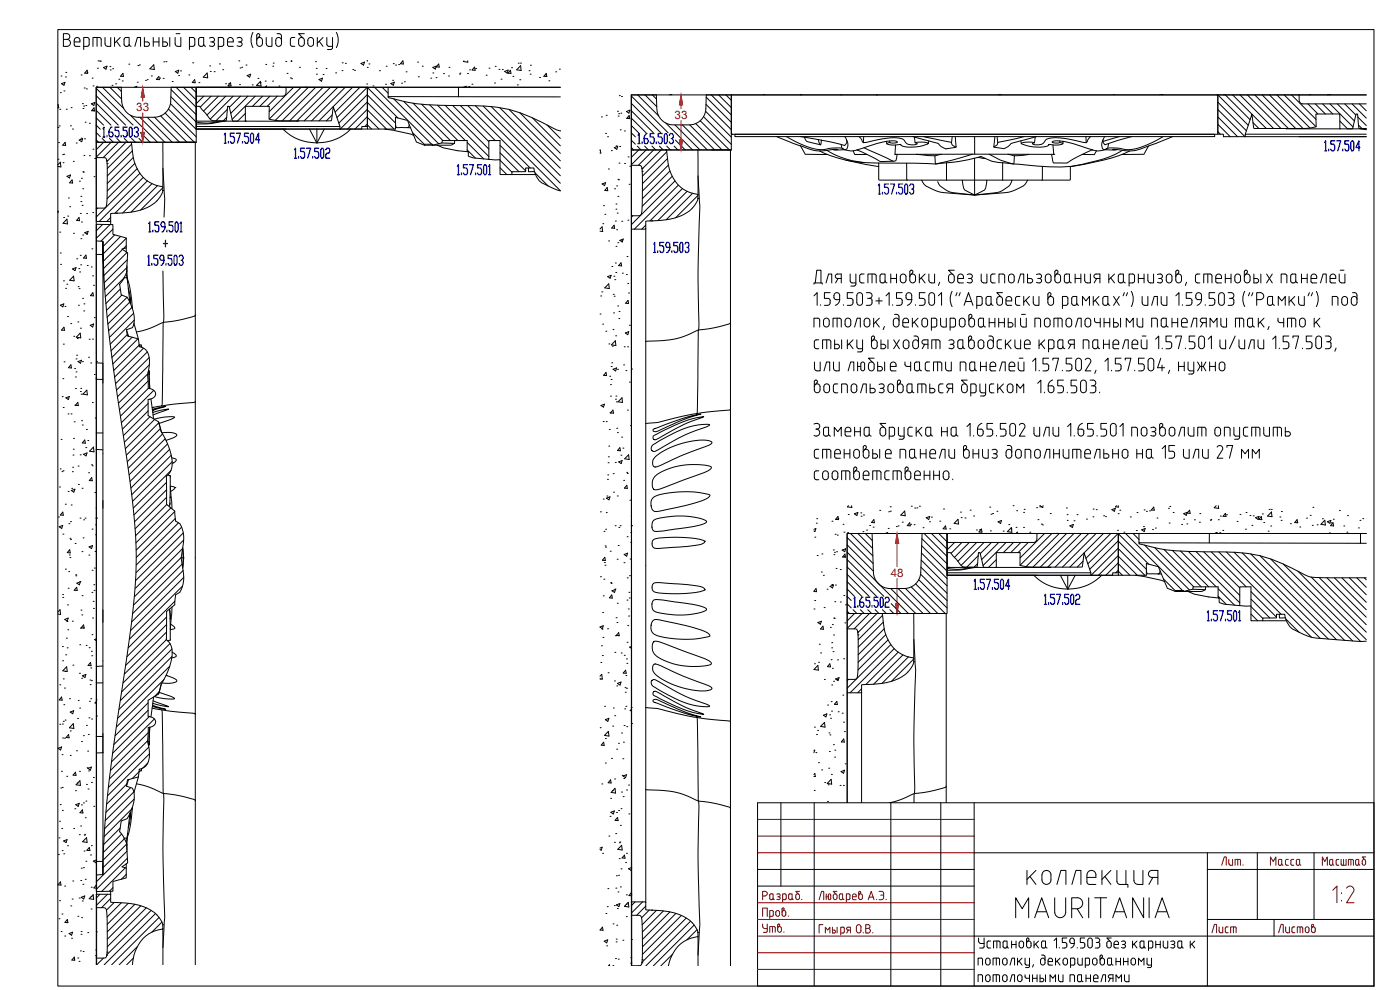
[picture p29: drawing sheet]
<svg xmlns="http://www.w3.org/2000/svg" width="420mm" height="297mm" viewBox="0 0 420 297" stroke-linecap="round" stroke-linejoin="round" font-family="sans-serif">
<defs><g id="words">
<g font-size="5.7" fill="#720000">
<text x="365.5" y="260.7">Лит.</text>
<text x="379.9" y="260.7">Масса</text>
<text x="395.5" y="260.7">Масштаб</text>
<text x="227.5" y="280.8">Утв.</text>
<text x="362.7" y="281.2">Лист</text>
</g>
<text font-size="5.7" x="382.4" y="281.2">Листов</text>
<g font-size="3.5" fill="#f00">
<text x="40.9" y="33.3">33</text>
<text x="202.4" y="35.6">33</text>
<text x="267.3" y="173">48</text>
</g>
</g></defs>
<g fill="none" stroke="#000" stroke-width=".3">
<path d="M17.4 8.9h394.9v287h-394.9zM19 10.1h1.1a.86 .86 0 0 1 .9 .9 .86 .86 0 0 1-.9 .8 1.05 1.05 0 0 1 1 1.1 1.05 1.05 0 0 1-1 1h-1.1zM19 11.8h1.1M22.3 12.6h1.7a.9 .9 0 0 0-.6-1.3 .9 .9 0 0 0-1.1 .8l.1 1.6 .4 .2h1.2M26.8 11.8l-.1 1.8-.5 .3h-1.1M26.8 11.8l-.3-.5-1.4-.1v3.7M29.1 11.2v2.7M29.4 18.3h.9M30.4 11.8l-.6-.6h-1.9v2.7M30.4 11.8v2.1M31.5 11.2l.1 2.2 .4 .4 1.2 .1v-2.7M33 20h.1"/>
<path d="M34.4 11.2v2.7M34.9 12.4l1.2 1.5M36.1 11.2l-1.7 1.8M37.2 11.8v1.5M37.3 11.8l.2-.5 1.3-.1v2.1M37.3 13.3a.78 .78 0 0 0 .7 .6 .78 .78 0 0 0 .8-.6M38.7 19.2h.1M38.8 13.3l.5 .6M40.5 13.9l.7-2.7h1v2.7M41.4 19.7h.1M41.8 19.5h.1M43.3 11.2v2.7h.9a.67 .67 0 0 0 .7-.7 .67 .67 0 0 0-.7-.6h-.9"/>
<path d="M46 12.6h1.7M46 11.2v2.7M46.1 19.4l.2 1.5-1.3-.3zM47.7 11.2v2.7M48.9 11.2v2.7h.7a.67 .67 0 0 0 .7-.7 .67 .67 0 0 0-.7-.6h-.7M49.2 18.5h.1M49.8 18.5h.1M50.9 11.2v2.7M52.6 11.2v2M52.9 10.1h1.1M54.3 11.2v2.7l-1.3-.1-.4-.7M57.8 18.8h.1"/>
<path d="M58.5 11.8l-.1 1.8-.5 .3h-1M58.5 11.8l-.3-.5-1.3-.1v3.7M59.6 11.8v1.5M59.6 11.8l.3-.5 1.2-.1v2.1M59.6 13.3a.78 .78 0 0 0 .8 .6 .78 .78 0 0 0 .7-.6M61.2 13.3l.5 .6M62.8 11.4a.83 .83 0 0 1 1.2-.1 .83 .83 0 0 1 .2 1.1l-.5 .2M62.9 19.8h.1M63.2 12.6h.5M63.7 12.6a.73 .73 0 0 1 .6 1 .73 .73 0 0 1-1.2 .2l-.3-.1M65.8 19.2h.1M67.1 11.8v1.8l-.5 .3h-1.1"/>
<path d="M67.1 11.8l-.2-.5-1.4-.1v3.7M68.3 12.6h1.7a.91 .91 0 0 0-.6-1.3 .91 .91 0 0 0-1.1 .8v1.6l.5 .2h1.2M71.1 11.4a.82 .82 0 0 1 1.2-.1 .82 .82 0 0 1 .2 1.1l-.5 .2a.72 .72 0 0 1 .6 1 .72 .72 0 0 1-1.2 .2l-.3-.1M71.5 12.6h.5M71.7 18.3h.1M73.8 19.5h.1M75.9 9.7l-.6 2 .1 1.3 .5 1.3M77.5 10.1l.5 .5-.7 .8M77.5 10.1l-.5 .5v2.5a.86 .86 0 0 0 .9 .8 .86 .86 0 0 0 .9-.8v-1a.86 .86 0 0 0-.9-.9 .86 .86 0 0 0-.9 .9M79.8 19.3h.1M79.9 11.2l.1 2.2 .4 .4 1.2 .1v-2.7M81.9 19.9h.1"/>
<path d="M82 18.9h.1M83.1 10.1a1.03 1.03 0 0 1 1.3 .5l.1 2.5a.86 .86 0 0 1-.9 .8 .86 .86 0 0 1-.8-.8v-1a.86 .86 0 0 1 .8-.9 .86 .86 0 0 1 .9 .9M85.8 18.4h.1M87.1 11.8v1.5M87.2 13.3l.2 .5 1.1 .1M87.3 18.4h.1M87.4 18.3h.2M88.5 11.2l-1.1 .1-.2 .5M89.9 11.5a.86 .86 0 0 1 .9-.2 .86 .86 0 0 1 .5 .8v1a.86 .86 0 0 1-.8 .8 .86 .86 0 0 1-.9-.8v-1zM91.3 10.1h-1.7l1.2 1.3M92.6 11.5a.86 .86 0 0 1 1-.2 .86 .86 0 0 1 .5 .8v1a.87 .87 0 0 1-.9 .8 .87 .87 0 0 1-.8-.8zM94.7 18.5h.1"/>
<path d="M95.2 11.2v2.7M95.8 12.4l1.1 1.5M96.9 11.2l-1.7 1.8M98.1 11.2v2.1M98.1 13.3l.3 .5 1.4 .1M99.8 14.3l-.3 .5-1.2 .1M99.8 11.2v3.1M100.9 9.7l.6 2-.1 1.3-.5 1.3M102.7 18.8h.1M103.7 19h.1M108.3 19l1.1-.4-.3 .9zM110.1 18.3h.2"/>
<path d="M110.7 19.2h.1M115.9 19.9h.1M118 19.1h.1M118.7 19.5h.1M119.6 19.4h.1M120.9 18.3l.2 .9-.9-.1zM125.3 18.6h.1M126.7 19.9h.1M131.7 19.2l.1 .9h-.9zM139.3 18.3l-.2 .2 1.3 .2-.1-.4M148.6 19.9h.1M155.5 19h.1"/>
<path d="M156.2 18.9h.1M156.2 19.7l.2 1.5-1.3-.3zM159.2 19.6h.1M17.4 31.5l.1-.1 .1 .9h-.2M17.4 38.2h.1M17.8 37.8h.1M17.9 32.8h.1M18.1 27.8h.1M18.3 22.8h.1M18.5 25.1l1-.4-.3 .9zM19.2 27.3h.1M19.6 23.1h.1"/>
<path d="M19.7 21.7h.1M19.9 32.8h.1M21.1 37.7h.1M21.3 32.3h.1M21.7 38.7h.1M24.3 22.5h.1M24.7 31.1h.1M24.9 32.5h.1M25.1 31.8h.1M25.3 26.4h.1M25.5 36.7h.1M25.7 31.7h.1"/>
<path d="M25.9 26.7h.1M26.1 21.7h.1M26.1 21.1l.2 .9-.9-.1zM26.8 37h.1M27.4 31.1l1-.4-.2 1zM27.6 23.4h.1M27.9 33.1h.1M27.9 25.8h.1M28.2 32.3l.2 1-.9-.1zM28.9 26.2h7.5a10.3 10.3 0 0 0 .9 6.6 5 5 0 0 0 4.2 2.4h4.7a5 5 0 0 0 5-4.8l.2-4.2h7.5v16.5h-30zM28.9 39.8l1.2 1.2M28.9 37.6l1.2 1.2"/>
<path d="M28.9 35.4l2.2 2.1M28.9 33.1l4.4 4.4M28.9 30.9l6.6 6.6M28.9 28.7l8.8 8.8M28.9 26.5l11 11M29 25.9h.1M29.2 20.5h.1M30.8 26.2l6.3 6.3M31.1 20.3l1-.4-.3 .9zM33 26.2l3.5 3.5M33.1 21h.1M33.6 25.6h.1"/>
<path d="M33.8 20.6h.1M34.7 25.2h.1M35.2 26.2l1.2 1.2M35.7 23.8h.1M36.7 24.3h.1M36.9 22l.2 1-.9-.1zM39.2 34.6l8.1 8.1M40.3 26.2l.8-.3-.1 .3M41.2 24.7h.1M42 35.2l7.5 7.5M42.1 39.7l3 3M43.7 24.1h.1"/>
<path d="M44.2 35.2l7.5 7.5M44.2 23.9h.1M45.4 22.8h.1M46.4 35.2l7.5 7.5M47.7 23l.1 .9-.9-.1zM47.9 23.4h.1M48.2 34.8l7.9 7.9M49 23.5h.1M49.6 33.9l8.7 8.8M50.5 32.7l8.4 8.3M51.2 31.1l7.7 7.7M51.3 29l7.6 7.6 3.2 .3 4.1-.5"/>
<path d="M51.4 26.9l7.5 7.5M51.7 24.5h.1M52.6 21.5l1.1-.4-.3 .9zM52.9 26.2l6 6M53.6 22.7h.1M54.2 21.3h.1M55.1 26.2l3.8 3.8M56.7 22.5h.1M57.3 26.2l1.6 1.6M58.4 23.9l.2 .9h-.9zM58.9 31.9h1l2.4 2.9a2.3 2.3 0 0 0 1.9 1.5l3.7-.1 .4-4.3h.5l1 4.4h19.9M58.9 28.9h.1"/>
<path d="M59.7 24.8h.1M61.1 28.9l-2.2 2.2M62.2 21.9l.1 1.5-1.3-.3zM63.1 21.4h.1M63.4 28.9l-3.3 3.2M64.3 21.5h.1M65.6 28.9l-4.5 4.4M66.8 20.9h.1M67.5 36.4a29.7 29.7 0 0 1-8.5 .8M67.7 25.1h.1M67.8 28.9l-5.7 5.6M68 35.2l-1 1.1"/>
<path d="M68.2 32.8l-3.4 3.5M68.6 26.1h.1M68.7 25h.1M69.2 24.8l.1 1-.8-.1zM70 28.9l-6.9 6.8M71.9 25.4h.1M72.1 20.4h.1M72.2 28.9l-3.4 3.3M72.5 20.2h.1M73.6 36.4v-4.5h7.2v3.8l2.8 .5 5.6 .1 10.1-.1 .2-.1 .5-4.1 2 6M73.6 36.4h.1M73.6 34l-2.3 2.4-12.2-.1"/>
<path d="M73.6 36.2l-.1 .2M74.2 22.7l1-.4-.3 .9zM74.4 28.9l-5.1 5.1M75.7 25.5h.1M76.6 28.9l-6.9 6.9M77.4 23.5h.1M78.1 24.9h.1M78.2 24.4l.1 1.4-1.3-.2zM78.8 28.9l-3 3M79.6 24.3h.1M79.6 26.2l.3-.4 .1 .4M81 28.9l-3 3"/>
<path d="M81.8 24.3h.1M83.2 28.9l-3 3M83.7 25.8h.1M84.9 38.7a14.1 14.1 0 0 0 10.2 4.2M85.9 26.2v1.5a1.1 1.1 0 0 1-1 1.2h-26M85.9 26.2v.1M86.1 22h.1M87.1 23.4h.1M87.5 23.6h.1M88.1 26.2l-7.3 7.3M89.9 20.2h.1M90.3 26.2l-9.5 9.5"/>
<path d="M91.7 26.1h.1M92.5 26.2l-9.9 9.9M92.9 38.7l2.2 4.2 2.2-4.2M94.7 26.2l-10 10M94.9 20.5h.1M95 22.3h.1M95.1 38.7v4.2a14.4 14.4 0 0 0 10.2-4.2M95.7 23.9l1.1-.4-.3 .9zM97 22.4h.1M97 26.2l-10.1 10.1M97.9 20.5h.1M99.2 26.2l-10.1 10.1"/>
<path d="M99.7 34.5l-1.8 1.8M100.7 21.9h.1M101.4 26.2l-10.1 10.1M102.5 26.2h.1M102.6 21.2h.1M103.6 26.2l-10.1 10.1M105.8 26.2l-10.1 10.1M105.9 20.9h.1M106.4 21.1h.1M108 26.2l-7.4 7.4M110 25.2h.1M110.2 20.2h.1"/>
<path d="M110.2 26.2l-9.1 9.1M110.3 26.2h57.9h-139.3l.1 263.3M110.3 26.2h-51.4v12.5h51.4M110.3 26.2v12.5h8.4v-3.5l3.6 .9 2.7 6.5 2.4 1M110.3 26.2v11.7l-1.7 .1-.1 .7h-6.4l-.1-.7h-43.1M110.3 26.2h-51.4v12.5h27M110.3 30.6l-8.2 8.1M110.3 32.8l-6 5.9M110.3 37.2l-.8 .8M110.3 26.3l9.1 9.1M110.3 28.5l8.4 8.4M110.3 30.7l7.9 8"/>
<path d="M110.3 33l5.7 5.7M110.3 35.2l3.4 3.5M110.3 37.5l1.2 1.2M110.3 28.3l-8.6 8.6M110.3 35l-3.8 3.7M111.9 25.8h.1M112.4 26.2l17.1 17.1M113.9 21.2h.1M114.7 26.2l1.8 1.8M115.4 38.7l2.6 .4 5.2 1.1 .9 .4M115.7 25.3h.1M116.5 26.2v2.8l51.7 .1"/>
<path d="M116.5 29v.2a63.9 63.9 0 0 0 20 2.5l11.3 .3a38.8 38.8 0 0 1 14.6 4.6l4.7 2.4 1.1 .3M117.3 25.1l1-.4-.3 .9zM117.8 24.1h.1M118.2 29.7l13.4 13.4M118.7 37.3l.3 1h3.2M120.5 25h.1M121.2 30.4l11.7 11.8M121.4 24.5h.1M121.9 21.6h.1M122.8 37.4l-.2 .8-.4 .1h1M123.8 39.8l3.6 3.6M124 31l11.2 11.2"/>
<path d="M125.5 23h.1M126.5 31.3l10.9 10.9M128.9 31.4l10.8 10.8M129.3 23.5h.1M129.9 21.9h.1M129.9 20.2l1-.4-.3 .9zM130.9 23.3h.1M131.3 31.6l15.4 15.4M133.1 22.1h.1M133.6 31.6l13.1 13.1M134.6 22.8h.1M134.7 20.2h.1"/>
<path d="M135.9 31.7l10.8 10.8M137.6 26.2v2.8M137.9 22.2h.1M138 22h.1M138.2 31.7l10.4 10.5M139.1 26.2l.8-.3-.1 .3M140.3 22.1h.1M140.4 31.7l18.7 18.7M140.7 26h.1M140.9 21h.1M141.6 25.3h.1M142.4 20.1l.2 1-.9-.1z"/>
<path d="M142.7 31.7l25.5 25.6-3.7-1.5a5.7 5.7 0 0 1-4.3-5.4h-2.4v1.1h-4.2v.9h-3.5v-10.2h-3.4v5.4l-.2 .2-4.5-.4-1.2-.4-.3-.3v-1.2l-3.2-.3-4.2-.8-1.9-.8h-3.8M142.7 20.5h.1M145 31.8l23.2 23.2M145.9 22.6h.1M146.8 20.5h.1M147.4 32l20.8 20.7M148.4 24.9h.1M149.8 20.8h.1M150 32.3l18.2 18.2M150.4 23.8h.1M150.7 20.9h.1M151.4 21.4l1.1-.4-.3 .9z"/>
<path d="M152.8 32.8l15.4 15.4M153.2 21.1l.2 .9h-.9zM153.5 20.3h.1M153.9 22.9h.1M155.3 25.5h.1M156 23.9h.1M156 33.8l12.2 12.2M158.8 21.2h.1M159.1 22.3h.1M159.8 35.4l8.4 8.4M161.9 23.2h.1M163.8 22.8h.1"/>
<path d="M163.9 22l.2 1-.9-.1zM164.2 37.5l4 4M164.7 24.2h.1M166.8 21.6h.1M167.9 20.8h.1M168.2 39.3h.1M180.5 35.1h.1M181.9 34.6h.1M185.3 33.4h.1M185.5 34.8h.1M185.7 34.1h.1M185.9 28.7h.1"/>
<path d="M186.1 39h.1M186.3 34h.1M186.5 29h.1M187.4 39.3h.1M188 33.5l1.1-.5-.4 .9zM188.5 35.4h.1M188.8 34.7l.2 .9-.9-.1zM189.5 28.5h7.5l.1 4.1a5 5 0 0 0 5 4.9h4.7a5 5 0 0 0 5-4.9l.2-4.1h7.5v16.5h-30zM189.5 39.8l1.2 1.3M189.5 37.6l2.2 2.2M189.5 35.4l4.4 4.4M189.5 33.2l6.6 6.6"/>
<path d="M189.5 31l8.8 8.8M189.5 28.8l11 11M191.4 28.5l6.3 6.3M193.6 28.5l3.5 3.5M195.8 28.5l1.2 1.2M199.8 36.9l8.1 8.1M201.5 28.3l-.6 .2M201.6 28.3v.2M202.6 37.5l7.5 7.5M204.8 37.5l7.5 7.5M207 37.5l7.5 7.5M208.8 37.1l7.9 7.9"/>
<path d="M210.1 36.2l8.8 8.8M211.1 35l8.4 8.3M211.8 33.4l7.7 7.7M211.9 31.3l7.6 7.6M211.9 29.2l7.6 7.5M213.5 28.5l6 6M215.7 28.5l3.8 3.8M217.9 28.5l1.6 1.6M219.5 28.5h145.8l.2 11.6-145.9 .2zM229.2 28.4h.1M240.4 28.3l-.2 .2M240.6 28.3v.2"/>
<path d="M252.3 28.4h.1M263.1 28.5h.1M300.3 28.3l-.6 .2M300.5 28.3l-.1 .2M334.2 28.3h.1M348 28.3h1M365.5 30.7l8.6 8.5M365.5 32.9l8.1 8.1M365.5 35.1l5.9 5.9M365.5 37.3l3.7 3.7M365.5 39.5l.7 .8M365.5 28.5l9.1 9.1"/>
<path d="M367.4 28.3l-.2 .2M367.6 28.3v.2M367.7 28.5l7.5 7.4M369.9 28.5l10.1 10.1M372.2 28.5l10 10.1M374.4 28.5l10 10.1M376 36.8l1.8 1.8M376.6 28.5l10.1 10.1M378.8 28.5l10.1 10.1M381 28.5l10.1 10.1M383.2 28.5l9.9 9.9M385.4 28.5l9.5 9.5"/>
<path d="M386 38.6h.1M387.6 28.5l7.3 7.3M389.8 28.5l.1 1.5a1.15 1.15 0 0 0 .9 1.2h19.2M392.5 31.2l3 3M393.1 28.4h.1M394.7 31.2l3.1 3M396.9 31.2l3.1 3M399 28.3l-.6 .2M399.1 31.2l7 6.9M399.3 28.3l-.1 .2M401.3 31.2l5.2 5.1M402.1 38.7v-4.5h-7.2l.1 3.8-3.5 .6-15.2-.1-.6-4.2-2 6"/>
<path d="M402.1 36.3l2.3 2.4h5.6M402.1 38.6l.1 .1M403.6 31.2l3.3 3.3M405.8 31.2l4.2 4.2M407.5 35.1l2.5 2.6M407.7 37.5l1 1.1M408 31.2l2 2M408.2 38.7l1.8 .2M409.6 38.7h.4M410 38.6l-2.1-.1-.5-4.3h-.4l-1.1 4.4h-19.9M17.4 49.5l.7-.8 .2 1.4-.9-.2M17.4 47.8h.1"/>
<path d="M17.6 42.8h.1M18.8 46.4h.1M18.9 48.8h.1M19.1 46.3h.1M19.5 42.7l.2 .9h-.9zM20.1 52.9l1.1-.4-.4 .9zM20.5 59.4h.1M21.6 54l.2 .9-.9-.1zM22 48.4h.1M22.9 42.9h.1M23.7 42l1.1-.4-.3 .9zM23.8 54.4h.1"/>
<path d="M24.3 58.9h.1M24.3 41.5h.1M24.4 53.5h.1M24.8 56.6h.1M24.9 51.5h.1M25 51.7h.1M25.2 46.7h.1M25.4 41.7h.1M26.8 46.7h.1M27.9 44.8h.1M28.2 53h.1M28.4 47.6h.1"/>
<path d="M28.9 42l.7 .7M28.9 47.3h.9a2.25 2.25 0 0 1 2.1 .4l.1 .5M30.6 41.5l1.2 1.2M31.1 42.7l-2.2 2.2M32 48.2h.1M32 48.2l.2 .9M32.2 49.1h.1M32.2 49.1l-.1 11.2a2.35 2.35 0 0 1-.5 2l-2.7 .1M32.9 41.5l1.1 1.2M33.3 42.7l-4.4 4.4M35.1 41.5l1.1 1.2M35.6 42.7l-4.6 4.6"/>
<path d="M37.3 41.5l1.1 1.2M37.8 42.7l-5.7 5.7M39.2 42.7h-10.3v23.8h4.1l.2-.2M39.5 43.3l-7.3 7.3M39.5 41.5l1.1 1.2M39.7 45.3l-7.5 7.5M40 47.3l-7.8 7.8M40.5 49l-8.3 8.3M41.2 50.6l-9.1 9M41.7 41.5l1.1 1.2M42 52l-13.1 13.1M43 53.2l-13.2 13.3"/>
<path d="M44.2 54.3l-9.7 9.7M45.6 55.1l-8.8 8.8M47.3 55.7l-8 8M48.9 57.2v-.6a.43 .43 0 0 0-.4-.6 10.2 10.2 0 0 1-8.6-9.5l-.5-3.8h-.2h19.4v246.8M48.9 57.2h.1M48.9 57.2a5.6 5.6 0 0 1-2.6 3.8l-1.7 1.1a21.1 21.1 0 0 1-9.6 1.9M48.9 42.7v13.4M48.9 56.3l-6.7 6.7M48.9 50.5l.3 5.6a43.8 43.8 0 0 1 0 9M52.9 42.7h6M127.4 43.6v-.3h2.4v.3M129.8 43.6l2.8-.7 .1-.7h7.5v3.1l.3 .2"/>
<path d="M129.8 43.5v.1M132.6 42.9l3.8 .1M136.5 42.2l-.1 .8-1 .5-4.2 .1M140.2 42.7l5 5M140.2 45l2.5 2.4M146.5 47.8l3.6 .1M150.1 43.6l7.7 7.7M150.1 45.9l5.6 5.6M150.1 48.1l3.5 3.6M150.1 50.3l2 2.1M153.6 52.4h7.1M158.6 50.4v1.1h1.8"/>
<path d="M160.5 51.8l4 4M180.1 45.1l.2 .8h-.2M180.7 55.2l1.1-.4-.4 .9zM181.7 40h.1M182.2 56.3l.2 .9-.9-.1zM182.3 41h.1M182.6 50.7h.1M183.5 45.2h.1M184.4 44.3l1-.4-.3 .9zM184.4 56.6h.1M184.9 43.8h.1M185.1 55.8h.1"/>
<path d="M185.4 58.9h.1M185.5 53.8h.1M185.6 53.9h.1M185.8 48.9h.1M186 43.9h.1M187.4 49h.1M188.5 47.1h.1M188.8 55.3h.1M189 49.9h.1M189.5 44.3l.7 .7M189.5 42.1l1.2 1.2M189.5 49.6h.9a2.23 2.23 0 0 1 2.1 .4l.2 .5"/>
<path d="M191.3 43.8l1.1 1.2M191.7 45l-2.2 2.2M192.7 50.5h.1M192.7 50.5v.9M192.7 51.4h.1M192.7 51.4v11.2a1.67 1.67 0 0 1-.9 2.1h-2.3M193.5 43.8l1.1 1.2M193.9 45l-4.4 4.4M195.7 43.8l1.1 1.2M196.2 45l-4.6 4.6M197.9 43.8l1.1 1.2M198.4 45l-5.7 5.7"/>
<path d="M199.8 45h-10.3v23.8M200.1 43.8l1.1 1.2M200.1 45.6l-7.3 7.3M200.3 47.6l-7.5 7.5M200.6 49.5l-7.8 7.8M201.1 51.3l-8.3 8.3M201.8 52.9l-9.1 9M202.3 43.8l1.1 1.2M202.6 54.3l-13.1 13.1M202.7 42l3 3M203.6 55.5l-13.2 13.3M204.8 56.6l-9.7 9.7"/>
<path d="M206.2 57.4l-8.8 8.8M207.9 58l-8 7.9M209.4 59.6l.1-.7a.42 .42 0 0 0 0-.4 .42 .42 0 0 0-.4-.2 10.1 10.1 0 0 1-8.6-9.5l-.5-3.8h-.2h19.4v244.8M209.4 59.6h.1M209.4 59.6a7.4 7.4 0 0 1-3.7 4.5l-.5 .3a21.6 21.6 0 0 1-9.6 1.9M209.4 45l.1 13.4M209.5 58.6l-6.7 6.7M209.5 52.8a147.9 147.9 0 0 1 .1 22.4l-.1 8.4 .3 13.9-.3 1.6-.2 24.4-.3 .6M213.5 45h6M219.6 40.3h.1M220.6 40.3h143.9v.7h-143.9zM233.1 41l7.2 2.8"/>
<path d="M236 41l1 .6a22.5 22.5 0 0 0 10 3.3 16.5 16.5 0 0 1 5.7-.4M240.2 41l9.2 1.6 4.1 1.1a1.53 1.53 0 0 0 .5-1.8M241.4 41.2a1.78 1.78 0 0 0 1.3 1.4l3.6 .8 .2-1.4M245.6 41.9l.3 1.1 .4 .4M245.9 45.3a36 36 0 0 0 16.5 3.6l15.8 .2a26.4 26.4 0 0 0 7.1-.3l5.1-.8 4-1a21.3 21.3 0 0 0 9.4 2.2h.6a104.5 104.5 0 0 0 17.3 .7l6.9-1.3a40.8 40.8 0 0 0 10.5-3.3M248.2 45.1a24.8 24.8 0 0 0 11.1 3.7M251.2 44.8l-1.4 .1a13.1 13.1 0 0 1-9.6-1.2l1.5 2.6 6.6 .1M251.2 44.8h-1.2a6.6 6.6 0 0 0 3.4 .1M251.2 44.8h.1M253.5 41a3.2 3.2 0 0 1 .5 3.8l-.5 .1-.5-.3M253.8 48l5.9 1.3 4 .6M256.1 45.2l.4 1.2 3.7-.1"/>
<path d="M257.2 45l7 3.5 3.9-.1M257.8 41l1.3 1.8 .9-.1a22.7 22.7 0 0 1 10.7-1l.4 .2a2.92 2.92 0 0 0 4.2 1.2l-.7-.3-.2-1.7M259.2 41l-.1 1.8M259.3 44.3l8.8 4.1 .8-.3 .3-1.8M263.7 48.9v5l.3 .1h57l.2-.1v-4M266 42.4l.1 .7a7.5 7.5 0 0 0 4.2 .3M266.1 43.1a2.55 2.55 0 0 1 2.2-.2l1-.3a7.7 7.7 0 0 0-5.5 .3l-3.3 1a11.6 11.6 0 0 1-6.2 1.2l-1.7-.7-.1-1M267 42.3v.5M268.6 46.3h.1M268.8 43.5l-.2 2.8M272.1 49v5h.2M273.9 41l7.5 2a4.6 4.6 0 0 0 2.9 1.6l2.6-.4-.2-3.2"/>
<path d="M274.6 42.8l.3-.1a6.3 6.3 0 0 1 3.7 .4 11.3 11.3 0 0 1-8.1 .5l-.2-.3M275 46.3l5.6 .4M276.6 54a3.6 3.6 0 0 0 2.8 2.5l.8 .5a20.2 20.2 0 0 0 7.6 1.2l4.7 .3M277.2 41l8.1 1.7 .3 .4a1.3 1.3 0 0 0 1.3 1M278.7 42.3l-.1 .8M281.4 54.5a4.8 4.8 0 0 0 3.1 2.8l1.4 .5 6.6 .7M282.5 46.3l-1.9 .4 .2 2.5M284.1 48.8v5.2M285.8 41l-.3 1.8M291.9 46.3l-6.7 1.9-4.3 1M292.5 47.5v11l-3-1.5-.3-.5-.4-2.5M292.5 41v5.3"/>
<path d="M293.5 47.2l2.1 .3M294.5 47h-.3M296.2 54l-.4 2.5-.3 .5-3 1.5M296.8 46.3a20.4 20.4 0 0 0 7.3 2.9M298.6 41l-.4 3 .5 .2a5.3 5.3 0 0 0 3.1 .2l1.7-1.4 7.6-2M299.3 41l.1 1.8M300.9 48.8l-.1 5.2M302.5 46.3a10.9 10.9 0 0 0 6.2 0M303.7 54a4.3 4.3 0 0 1-3.2 3.3l-1.4 .5-6.6 .7M304.4 46.7l-.2 2.5M306.4 42.3l.1 .8a11.4 11.4 0 0 0 8.1 .5l.2-.2M307.4 41l-7.9 1.7-.3 .9-1 .4"/>
<path d="M308.4 54a5 5 0 0 1-3.6 3 20.2 20.2 0 0 1-7.7 1.2l-4.6 .3M310.7 41.1l-.2 1.7-.3-.1a6.4 6.4 0 0 0-3.7 .4M312.8 49.9l-.1 4.1M316 43.5l.3 2.8h-47.7M316.3 46.3h.1M318.1 42.3v.5M319 43.1a7.2 7.2 0 0 1-4.2 .3v-.1M319.1 42.4l-.1 .7a2.52 2.52 0 0 0-2.2-.2l-1-.3a7.7 7.7 0 0 1 5.5 .3l3.3 1a12.4 12.4 0 0 0 5.8 1.3l1.3-.3h3.4M325.9 41l.1 1.8M327.3 41l-1.3 1.8-.9-.1a22.8 22.8 0 0 0-10.8-1l-.3 .2a2.85 2.85 0 0 1-4.1 1.1l.6-.2M327.7 45h.2M327.8 45a30.7 30.7 0 0 0-7.5 3.9h-4.1l-.6-2.6"/>
<path d="M329.1 45.2l-.7 1.2-3.6-.1M331.6 41a3.3 3.3 0 0 0-.5 3.8l.5 .1 .5-.3-.4 .3M332.7 43.1l-.2 1.3-.4 .2M335.1 44.9h.1M335.1 44.8v.1M336 41l-5 1.5M336.8 45.1a27 27 0 0 1-9.6 3.6l-5.6 1.2M339.7 41l-8.1 2.4a1.39 1.39 0 0 1-.6-1.5M344.7 43.8l-1.5 2.5-6.5 .1M349.1 41l-1 .6a22.5 22.5 0 0 1-10 3.3 16.6 16.6 0 0 0-5.7-.4M351.9 41l-7.2 2.8a14.4 14.4 0 0 1-10.1 1l-.7 .1h1.2M373.6 41h36.4"/>
<path d="M410 40.3h-36.3l-.1 .7h-6.4l-.1-.7-1.6-.1v-11.7h44.5h-220.5l.1 261.3M17.4 63.4h.1l-.1 .4M17.9 69.6h.1M18.1 75.9h.1M18.2 79.3h.1M19.1 65.3h.1M20.1 65.8l.2 1.4-1.4-.2zM20.3 64.8h.1M20.9 62h.1M22.1 70h.1M23 77.6h.1M23.7 65.3l.2 .9-.9-.1z"/>
<path d="M24.1 76.6h.1M24.1 64h.1M24.2 79.5h.1M24.3 60.5h.1M24.3 71.6h.1M24.4 66.6h.1M24.6 61.6h.1M24.8 70.5h.1M25.4 69.8l1.1-.4-.3 .9zM25.8 76.5l.2 1-.9-.1zM26 70h.1M26 64.1h.1"/>
<path d="M26.2 79.7h.1M27.6 74.7h.1M27.8 63.8h.1M28.9 72.3v4M28.9 76.3v32.6M28.9 76.3l2 .1M29.3 62.4l-.4 .5M30.8 67.3l-1.9 2M30.9 72.8v3.3M30.9 72.4l-2-.1v-5l5 .1v2.9l4 1.1v3l-1.3 .3 1.7 1.2-.3 5.7M33 67.4l-4.1 4.1M33.2 65.3l-1.2 1.2"/>
<path d="M33.9 68.8l-3.6 3.6M34.4 70.5l-3.5 3.5M35 64l-1.7 .1-.1 3.3M35 64h.1M36.2 70.9l-5.3 5.3M36.8 74.8l-5.7 5.8M37.9 74.4v1.2M37.9 71.5l-6.9 6.9M37.9 73.8l-.9 .8M38.1 79.8v1.6M38.1 75.8l-6.9 6.9M38.2 77.9l-6.9 6.9"/>
<path d="M180.1 68.7l.6-.6 .2 1.4-.8-.2M180.9 67.1h.1M181.1 61.7h.1M181.5 64.3h.1M182.6 72.3h.1M183.6 80h.1M184.3 67.6l.2 .9-.9-.1zM184.7 78.9h.1M184.7 66.3h.1M184.8 62.8h.1M184.9 73.9h.1M184.9 61.2h.1"/>
<path d="M185.1 68.9h.1M185.2 63.9h.1M185.4 72.8h.1M186 72.1l1-.4-.2 .9zM186.4 78.9l.2 .9-.9-.1zM186.5 72.3h.1M186.6 66.4h.1M188.2 77h.1M188.4 66.1h.1M189.5 68.8v201.8M189.9 64.7l-.4 .5M193.8 68.6l-.1 .2h-4.2"/>
<path d="M193.8 67.5l-1.2 1.3M195.6 66.3h-1.6l-.2 .2v206.3l.2 .2 1.6 .1M195.6 66.3h.1M18.1 91.6l1.1-.4-.3 .9zM19 84.3h.1M19.2 98.2l.2 .9-.9-.1zM19.5 91.9h.1M19.7 86.5h.1M20 85.3h.1M20.3 95h.1M21.2 97.1h.1M21.8 80.7l1-.4-.3 .9z"/>
<path d="M22.1 82.9l.1 1.4-1.3-.2zM23.4 96.6h.1M23.5 86h.1M23.5 91.6h.1M23.6 80.6h.1M23.7 86.6h.1M23.9 81.6h.1M24.1 100l.1 1.4-1.3-.2zM24.2 98.5h.1M24.8 89.5h.1M25.1 93.3h.1M25.2 91.2h.1"/>
<path d="M27.1 97.6l1-.4-.3 .9zM27.4 80.1h.1M27.8 82.8h.1M27.9 87.8l.1 1-.9-.1zM28 85.6h.1M28.3 95.3h.1M36.1 86.7l-4.4 4.4M36.6 88.5l-4.7 4.7M37.3 83.3l-1.4 2 .5 3.2 1.8 .7 .7 1.4a9.4 9.4 0 0 1 .9 7.7l-1.8 .6 .2 1.9 .4 .1M37.3 83.4l-5.7 5.6M38 99l.6 1.9M38 81.6l-.7 1.7"/>
<path d="M38 81.6l.1 1.7M38 81.3l.1 1.6M38.1 80.3l-6.7 6.6M38.1 82.8l.2 1.9M38.1 83.3l.9 7.5M38.1 83.3h-.8M38.2 89.2l-6.1 6M38.2 83.5l.9 3.8 .6 5.1M38.5 86.5l.6 2.9 .1 1.7-.3-1.3M38.9 90.6l-6.6 6.6M39.5 92.1l.2 .3M39.6 92.2l-7 7.1"/>
<path d="M39.7 92.4v.2M40.1 94l-7.3 7.3M40.2 97l1.3 4.5M40.3 96l-7.2 7.3M48.9 81.3l.3 13.9-.2 1.6-.3 24.1-.2 .9M58.6 94.5l-.1 .2a41.4 41.4 0 0 1-9.8 2.1l-.4 .2a25.3 25.3 0 0 1-7.4 2.6M180.1 94.2h.1M180.3 88.8h.1M180.6 87.6h.1M180.9 97.2h.1M181.8 99.4h.1M182.4 83l1-.4-.3 .9z"/>
<path d="M182.7 85.2l.2 1.4-1.4-.2zM184 98.9h.1M184 88.3h.1M184.1 93.9h.1M184.2 82.9h.1M184.3 88.9h.1M184.5 83.9h.1M184.8 81.8h.1M185.4 91.8h.1M185.7 95.6h.1M185.8 93.5h.1M186.8 82h.1"/>
<path d="M187.7 99.9l1-.4-.3 .9zM188 82.4h.1M188.4 85.1h.1M188.5 90.1l.1 1-.9-.1zM188.6 87.9h.1M188.9 97.6h.1M219.2 96.8v.1a27.2 27.2 0 0 1-9 2l-.6 .1a27.7 27.7 0 0 1-15.2 3.4l-.6 .2M244.3 85.3v-.4h2.5v.4M244.3 88.8l.9-1v3.8M244.3 98.1v-2.6h1.1l.5 .2 .1 2.4M244.7 84.9l.4-3.8h1.3v3.8M246.3 91.4v.2"/>
<path d="M247.4 95.7a.86 .86 0 0 1 .9-.2 .86 .86 0 0 1 .6 .8v1a.86 .86 0 0 1-.9 .8 .86 .86 0 0 1-.9-.8v-1zM247.9 84.9l.8-2.7h.9v2.7M249.1 87.8h-1.7v1.7h1.1a1.14 1.14 0 0 1 .2 2l-1.3 .1M250.5 88.1a.86 .86 0 0 1 1-.2 .86 .86 0 0 1 .5 .8v1.2l-1.3-.1-.4-.6zM251.2 95.5v2.6M251.5 83.6l-.7 1.3M251.9 95.5h-1.9v2.6M251.9 95.5l.6 .5v2.1M252 89.9a1.83 1.83 0 0 1-1.3 1.7M252.5 83.6h-1.2a.67 .67 0 0 1-.6-.7 .67 .67 0 0 1 .6-.7h1.2v2.7M253.1 91.4v.2M253.9 95.7a.86 .86 0 0 1 .9-.2 .86 .86 0 0 1 .5 .8v1a.86 .86 0 0 1-.8 .8 .86 .86 0 0 1-.9-.8v-1z"/>
<path d="M255.1 82.2l.1 2.4 .5 .3h1.2M256 87.8h-1.7v1.7h1a1.14 1.14 0 0 1 .2 2l-1.2 .1M256.5 98.1l.7-2.6h1v2.6M256.9 82.2l-.1 3.3-.5 .3h-1M257.4 88.1a.84 .84 0 0 1 .9-.2 .84 .84 0 0 1 .5 .8l.1 2.1a.86 .86 0 0 1-.9 .8 .86 .86 0 0 1-.8-.8v-2.1zM259.3 82.2h-.7l-.5 .3-.1 1.8 .3 .5 1 .1M259.6 95.7a.86 .86 0 0 1 .9-.2 .86 .86 0 0 1 .5 .8v1a.86 .86 0 0 1-.8 .8 .86 .86 0 0 1-.9-.8v-1zM260 87.8h.9a.86 .86 0 0 1 .8 .9 .86 .86 0 0 1-.8 .8M260.4 89.5h.7M260.5 84.9v-2.7h1.9l.5 .3 .1 2.4M261.1 89.5l.3 .1a1.34 1.34 0 0 1-.2 1.9l-1.2 .1M261.7 82.2v2.7"/>
<path d="M262.2 95.5v2.6M262.8 96.6l1.1 1.5M262.8 90.3h2M263.8 89.3v1.9M263.9 95.5l-1.7 1.7M264.2 82.5l.5-.3h.9v2.1a.78 .78 0 0 1-.7 .6 .78 .78 0 0 1-.8-.6zM265.4 97.9l-.4 1M265.6 84.3l.6 .6M265.9 88.8l.9-1v3.8M267.3 82.2v2.7M267.3 83.6h1.7M267.9 91.4v.2"/>
<path d="M268.5 94.3a1.03 1.03 0 0 1 1.3 .5v2.5a.86 .86 0 0 1-.9 .8 .86 .86 0 0 1-.8-.8v-1a.86 .86 0 0 1 .8-.9 .86 .86 0 0 1 .9 .9M269 82.2v2.7M270.4 82.5a.86 .86 0 0 1 1-.2 .86 .86 0 0 1 .5 .8v.9a.86 .86 0 0 1-.8 .9 .86 .86 0 0 1-.9-.9v-.9zM270.8 87.8h-1.8v1.7h1.1a1.13 1.13 0 0 1 .7 1 1.13 1.13 0 0 1-.5 1l-1.3 .1M271 96.8h1.7a.91 .91 0 0 0-.6-1.3 .91 .91 0 0 0-1.1 .8v1.6l.4 .2h1.3M272.2 88.1a.86 .86 0 0 1 .9-.2 .86 .86 0 0 1 .5 .8v1.2l-1.3-.1-.4-.6zM273.5 81.1l.5 .5-.7 .8M273.5 81.1l-.5 .5v2.4a.86 .86 0 0 0 .9 .9 .86 .86 0 0 0 .9-.9v-.9a.86 .86 0 0 0-.9-.9 .86 .86 0 0 0-.9 .9M273.6 89.9a1.83 1.83 0 0 1-1.3 1.7M273.8 95.5v2.6M274.4 96.6l1.1 1.5M274.8 91.4v.2"/>
<path d="M275.5 95.5l-1.7 1.7M275.9 82.2v2.7M276.5 83.4l1.1 1.5M276.9 95.7a.86 .86 0 0 1 1-.2 .86 .86 0 0 1 .5 .8v1a.86 .86 0 0 1-.9 .8 .86 .86 0 0 1-.8-.8v-1zM277.6 87.8h-1.7v1.7h1.1a1.13 1.13 0 0 1 .7 1 1.13 1.13 0 0 1-.5 1l-1.3 .1M277.6 82.2l-1.7 1.7M278.8 82.2v1.9M279 88.1a.86 .86 0 0 1 1-.2 .86 .86 0 0 1 .5 .8v2.1a.86 .86 0 0 1-.9 .8 .86 .86 0 0 1-.8-.8v-2.1zM279.5 98.1h1.1M280.5 82.2v2.7l-1.3-.1-.4-.7M280.6 95.5h-1.1v3.6M280.6 95.5l.5 .2v.3v1.6l-.5 .5"/>
<path d="M281.6 88.8l1-1v3.8M282 84.7l-.4 .9M282.3 95.5v1.9M282.3 97.4l.2 .5 .6 .2M284 95.5v2.6h-1M284.9 82.5a.86 .86 0 0 1 1-.2 .86 .86 0 0 1 .5 .8v.9a.86 .86 0 0 1-.9 .9 .86 .86 0 0 1-.8-.9v-.9zM285.1 98.1h1.1M285.7 87.4l-.5 2 .1 1.3 .4 1.3M286.2 95.5h-1.1v3.6M286.2 95.5l.5 .2 .1 .3v1.6l-.6 .5M286.4 81.1h-1.7l1.2 1.2M287.2 87.8l-.3 1"/>
<path d="M287.4 83.6h1.7a.9 .9 0 0 0-.5-1.3 .9 .9 0 0 0-1.2 .8l.1 1.5 .4 .3h1.2M288.2 95.7a.86 .86 0 0 1 .9-.2 .86 .86 0 0 1 .5 .8v1a.86 .86 0 0 1-.8 .8 .86 .86 0 0 1-.9-.8v-1zM288.2 87.8l-.4 1M289.3 91.6l1.4-3.8 1.3 3.8M289.8 90.5h1.7M290.3 84.7l.8 .2M290.7 83.6h.4M291.1 82.2l-.8 .2M291.2 83.6a.67 .67 0 0 1 .6 .6 .67 .67 0 0 1-.6 .7M291.2 82.2a.67 .67 0 0 1 .6 .7 .67 .67 0 0 1-.6 .7M291.5 95.2l-.5 .5M291.5 95.2a.47 .47 0 0 0 0-.8 .47 .47 0 0 0-.7 .4v2.5a.86 .86 0 0 0 .8 .8 .86 .86 0 0 0 .9-.8v-1a.86 .86 0 0 0-.9-.9 .86 .86 0 0 0-.8 .9"/>
<path d="M293.1 91.6h1.1l.5-.3 .1-1.8-.3-.5-1.4-.1v3.7M293.7 95.7l.5-.2h.9v2.1a.79 .79 0 0 1-.7 .6 .79 .79 0 0 1-.8-.6zM294.5 82.2l.1 2.2 .4 .4 1.2 .1v-2.7M295.2 97.6l.5 .5M296 89.2l.5-.3h.9v2.1a.78 .78 0 0 1-.7 .6 .78 .78 0 0 1-.8-.6zM296.9 96.8h1.7M296.9 95.5v2.6M297.5 91l.5 .6M297.9 82.2h.8M297.9 84.9h.8M297.9 82.2l-.5 .3-.1 1.8 .6 .6M298.6 95.5v2.6"/>
<path d="M299.4 89.2a.86 .86 0 0 1 .9-.2 .86 .86 0 0 1 .6 .8v1a.86 .86 0 0 1-.9 .8 .86 .86 0 0 1-.9-.8v-1zM299.7 96.8h1.7M299.7 95.5v2.6M299.8 84.9v-2.7h1.2l.4 .3 .1 2.4M300.9 87.8h-1.8l1.3 1.3M301.4 95.5v2.6M301.9 90.3h1.7a.9 .9 0 0 0-.5-1.3 .9 .9 0 0 0-1.2 .8l.1 1.6 .4 .2h1.2M302.6 95.5v2.6h.8a.67 .67 0 0 0 .6-.7 .67 .67 0 0 0-.6-.6h-.8M302.9 82.5a.86 .86 0 0 1 1-.2 .86 .86 0 0 1 .5 .8v.9a.87 .87 0 0 1-.9 .9 .87 .87 0 0 1-.8-.9zM304.7 95.5v2.6M305.5 84.9l.8-2.7h.9v2.7M306.1 88.9h-.8l-.4 .3-.1 1.8 .3 .5 1 .1"/>
<path d="M306.3 95.5l.1 2.2 .7 .4M306.6 94.3h1.1M307.2 88.9v2.7M307.8 90.1l1.1 1.5M308 95.5v2.6h-1M308.4 82.2v2.7h.9a.67 .67 0 0 0 .6-.7 .67 .67 0 0 0-.6-.6h-.9M308.9 88.9l-1.7 1.8M310.1 88.9l.1 2.2 .4 .4 1.2 .1v-2.7M310.6 98.1v-2.6h1.1l.5 .2 .1 2.4M311 82.4a.83 .83 0 0 1 1.2-.1 .83 .83 0 0 1 .2 1.1l-.5 .2M311.4 83.6h.5M311.9 83.6a.73 .73 0 0 1 .6 1 .73 .73 0 0 1-1.2 .2l-.3-.1"/>
<path d="M313.7 95.7a.86 .86 0 0 1 .9-.2 .86 .86 0 0 1 .6 .8v1a.86 .86 0 0 1-.9 .8 .86 .86 0 0 1-.9-.8v-1zM313.7 83.1v.9M313.7 83.1a.86 .86 0 0 1 .9-.9 .86 .86 0 0 1 .8 .9v.9a.85 .85 0 0 1-.8 .9 .85 .85 0 0 1-.9-.9M314.5 88.3v2.5M314.5 88.3a.48 .48 0 0 1 .7-.4 .48 .48 0 0 1 .1 .8l-.5 .4M314.5 89.8a.86 .86 0 0 1 .9-.9 .86 .86 0 0 1 .8 .9M314.5 90.8a.86 .86 0 0 0 .9 .8 .86 .86 0 0 0 .8-.8M316.2 89.8v1M316.3 98.1v-2.6h1.9l.5 .2 .1 2.4M316.6 81.6v2.4M316.6 83.1a.86 .86 0 0 1 .8-.9 .86 .86 0 0 1 .9 .9v.9a.85 .85 0 0 1-.9 .9 .85 .85 0 0 1-.8-.9M317.1 81.1l.4 .3-.1 .5"/>
<path d="M317.1 81.1l-.5 .5M317.3 81.9l-.4 .5M317.5 95.5v2.6M318.9 91.6h1l.5-.3 .1-1.8-.3-.5-1.3-.1v3.7M319.4 82.8v1.5M319.4 82.8l.3-.5 1.3-.1v2.1M319.4 84.3a.78 .78 0 0 0 .8 .6 .78 .78 0 0 0 .8-.6M320.2 95.7a.86 .86 0 0 1 .9-.2 .86 .86 0 0 1 .5 .8v1a.86 .86 0 0 1-.8 .8 .86 .86 0 0 1-.9-.8v-1zM321 84.3l.5 .6M322.2 88.9h1v2.1M322.2 91.6h.4M322.2 88.9l-.5 .3-.1 1.8 .6 .6"/>
<path d="M322.7 83.6h1.7M322.7 82.2v2.7M322.8 98.1l.7-2.6h1v2.6M323.2 91l-.6 .6M323.2 91l.5 .6M324.4 82.2v2.7M324.9 91.6v-2.7l1 1.4 1.1-1.4v2.7M325.5 82.2l.1 2.2 .4 .4 1.2 .1v-2.7M325.9 95.7a.86 .86 0 0 1 .9-.2 .86 .86 0 0 1 .5 .8v1a.86 .86 0 0 1-.8 .8 .86 .86 0 0 1-.9-.8v-1zM328.1 88.9v2.7M328.5 95.5v.7M328.5 96.2l.3 .5 1.4 .1"/>
<path d="M328.7 90.1l1.1 1.5M329 82.2h1.1v2.7M329 83.6h1.1M329 82.2a.67 .67 0 0 0-.7 .7 .67 .67 0 0 0 .7 .7M329.1 83.6l-.7 1.3M329.8 88.9l-1.7 1.8M330.2 95.5v2.6M331.1 89.2l.4-.3h1v2.1a.78 .78 0 0 1-.8 .6 .78 .78 0 0 1-.7-.6zM331.3 96.8h1.8M331.3 95.5v2.6M332.5 91l.6 .6M332.8 82.2v2.7"/>
<path d="M333.1 95.5v2.6M333.3 83.4l1.2 1.5M334.2 88.9l1.7 2.7M334.2 96.8h.8M334.2 95.5v2.6h.8M334.5 82.2l-1.7 1.7M335 96.8a.67 .67 0 0 1 .6 .6 .67 .67 0 0 1-.6 .7M335.6 82.8v1.5M335.6 82.8l.3-.5 1.2-.1v2.1M335.6 84.3a.78 .78 0 0 0 .8 .6 .78 .78 0 0 0 .7-.6M335.9 88.9l-1.7 2.7M336.3 95.5v2.6"/>
<path d="M337.2 84.3l.5 .6M337.4 87.8l-.3 1M338 98.1v-2.6l1 1.3 1.1-1.3v2.6M338.4 87.8l-.4 1M338.9 84.9h1M339.5 87.4l.6 2-.1 1.3-.5 1.3M339.9 82.2h-1v3.6M339.9 82.2l.5 .3 .1 .3v1.5l-.6 .6M341.2 95.5v1.9M341.3 97.4l.2 .5 .5 .2M341.6 83.6h1.7M341.6 82.2v2.7"/>
<path d="M342.8 88.9l.1 2.2 .4 .4 1.2 .1v-2.7M343 95.5v2.6h-1M343.3 82.2v2.7M344.5 82.2v1.9M345.6 91.6l.8-2.7h.9v2.7M345.6 98.1v-2.6h1.2l.5 .2v2.4M346.2 82.2v2.7l-1.2-.1-.5-.7M347.4 82.4a.82 .82 0 0 1 1.1-.1 .82 .82 0 0 1 .2 1.1l-.5 .2M347.7 83.6h.5M348.2 83.6a.72 .72 0 0 1 .6 1 .72 .72 0 0 1-1.2 .2l-.2-.1M348.5 88.9l.1 2.2 .4 .4 1.2 .1v-2.7M349.1 95.5h.9v2.1"/>
<path d="M349.1 98.1h.3M349.1 95.5l-.5 .2-.1 1.9 .6 .5M350 97.6l-.5 .5M350 97.6l.6 .5M350.3 82.5a.86 .86 0 0 1 .9-.2 .86 .86 0 0 1 .5 .8v.9a.86 .86 0 0 1-.8 .9 .86 .86 0 0 1-.9-.9v-.9zM351.7 95.5v2.6M351.7 96.8h1.7M352.9 88.8l.9-1v3.8M353.3 81.1l.5 .5-.7 .8M353.3 81.1l-.4 .5v2.4a.86 .86 0 0 0 .8 .9 .86 .86 0 0 0 .9-.9v-.9a.86 .86 0 0 0-.9-.9 .86 .86 0 0 0-.8 .9M353.4 95.5v2.6M354.6 96.8h1.7a.91 .91 0 0 0-.6-1.3 .91 .91 0 0 0-1.1 .8v1.6l.5 .2h1.2"/>
<path d="M354.9 91.4v.2M356.1 84.7l-.4 .9M357.4 98.1l.8-2.6h1v2.6M357.7 87.8h-1.7v1.7h1.1a1.14 1.14 0 0 1 .2 2l-1.3 .1M359.1 88.1a.86 .86 0 0 1 1-.2 .86 .86 0 0 1 .5 .8v1.2l-1.3-.1-.4-.6zM359.3 82.2h.8M359.3 84.9h.8M359.4 82.2l-.5 .3-.1 1.8 .6 .6M360.6 89.9a1.83 1.83 0 0 1-1.3 1.7M361.1 96.8l-.8 1.3M361.3 84.9v-2.7h1.9l.5 .3v2.4M361.7 91.4v.2"/>
<path d="M362 96.8h-1.1a.67 .67 0 0 1-.7-.7 .67 .67 0 0 1 .7-.7l1.1 .1v2.6M362.5 82.2v2.7M363.2 98.1v-2.6l1 1.3 1.1-1.3v2.6M363.9 89.5a1.14 1.14 0 0 1 .2 2l-1.2 .1M364.6 87.8h-1.7v1.7h1M364.9 83.6h1.7a.91 .91 0 0 0-.6-1.3 .91 .91 0 0 0-1.1 .8v1.5l.4 .3h1.3M365.7 88.7v2.1M365.7 90.8a.86 .86 0 0 0 .9 .8 .86 .86 0 0 0 .9-.8M365.7 88.7a.86 .86 0 0 1 .9-.9 .86 .86 0 0 1 .9 .9M366.4 95.5v1.9M367.4 88.7v2.1M367.7 83.6h1.7"/>
<path d="M367.7 82.2v2.7M368.1 95.5v2.6h-1.2l-.5-.7M368.6 87.8h.9a.86 .86 0 0 1 .8 .9 .86 .86 0 0 1-.8 .8M369 89.5l1 .1a1.34 1.34 0 0 1-.2 1.9l-1.2 .1M369.4 82.2v2.7M370.8 98.1v-2.6h1.9l.5 .2 .1 2.4M370.8 82.5a.86 .86 0 0 1 1-.2 .86 .86 0 0 1 .5 .8v.9a.86 .86 0 0 1-.9 .9 .86 .86 0 0 1-.8-.9v-.9zM372 95.5v2.6M373.6 87.4l-.6 2 .1 1.3 .5 1.3M373.9 81.1l.5 .5-.7 .8M373.9 81.1l-.5 .5v2.4a.86 .86 0 0 0 .9 .9 .86 .86 0 0 0 .9-.9v-.9a.86 .86 0 0 0-.9-.9 .86 .86 0 0 0-.9 .9M374.5 95.7l.5-.2h.9v2.1a.78 .78 0 0 1-.7 .6 .78 .78 0 0 1-.8-.6z"/>
<path d="M375.1 87.8l-.4 1M375.9 97.6l.6 .5M376 87.8l-.4 1M376.3 82.2v2.7h.8a.67 .67 0 0 0 .6-.7 .67 .67 0 0 0-.6-.6h-.8M377.1 89.9h1.1a1.05 1.05 0 0 0 1.1-1 1.05 1.05 0 0 0-1.1-1.1h-1.1v3.8M377.6 95.5v2.6M378.2 96.6l1.1 1.5M378.4 82.2v2.7M379.3 95.5l-1.7 1.7M380.1 82.2l1.7 2.7M380.5 89.2l.5-.3h.9v2.1a.79 .79 0 0 1-.8 .6 .79 .79 0 0 1-.7-.6zM380.9 97.9l-.4 1"/>
<path d="M381.8 82.2l-1.7 2.7M381.9 91l.6 .6M383.5 95.5v.7M383.6 96.2l.2 .5 1.5 .1M383.6 91.6v-2.7l1.1 1.4 1-1.4v2.7M384.5 84.9v-2.7h1.1l.5 .3 .1 2.4M385.3 95.5v2.6M386.9 88.9v2.7M387.4 90.1l1.2 1.5M387.6 95.5v2.6M388.3 95.5h-1.9v2.6M388.3 95.5l.6 .5v2.1"/>
<path d="M388.6 88.9l-1.7 1.8M388.9 84.3v-2.1h-1l-.5 .3-.1 1.8a.73 .73 0 0 0 1 .6M388.9 84.3l-.6 .6M388.9 84.3l.6 .6M389.7 88.9v2M389.7 90.8l.3 .6 .5 .2M390.3 95.7a.86 .86 0 0 1 .9-.2 .86 .86 0 0 1 .5 .8v1a.86 .86 0 0 1-.8 .8 .86 .86 0 0 1-.9-.8v-1zM390.6 83.6h1.7M390.6 82.2v2.7M391.4 88.9v2.7h-.9M392.3 82.2v2.7M393 87.8l-.4 1"/>
<path d="M393.4 83.6h1.8a.91 .91 0 0 0-.6-1.3 .91 .91 0 0 0-1.2 .8l.1 1.5 .4 .3h1.3M393.9 87.8l-.4 1M394.4 95.5v2.6M395 96.6l1.1 1.5M395.1 87.4l.5 2-.1 1.3-.4 1.3M396.1 95.5l-1.7 1.7M396.3 84.9l.8-2.7h.9v2.7M399.2 83.6h1.7a.91 .91 0 0 0-.6-1.3 .91 .91 0 0 0-1.1 .8v1.5l.4 .3h1.3M399.8 91.6v-2.7h1.2l.5 .3v2.4M401.9 82.2l.1 2.2 .4 .4 1.2 .1v-2.7M402.2 81.1h1.2M402.9 89.2a.86 .86 0 0 1 1-.2 .86 .86 0 0 1 .5 .8v1a.87 .87 0 0 1-.9 .8 .87 .87 0 0 1-.8-.8z"/>
<path d="M405.9 87.8a1.03 1.03 0 0 1 1.3 .5v2.5a.85 .85 0 0 1-.8 .8 .85 .85 0 0 1-.8-.8l-.1-1a.87 .87 0 0 1 .9-.9 .87 .87 0 0 1 .9 .9M18.7 119h.1M18.9 113.6h.1M19 103.3h.1M19.2 108.6h.1M19.8 119.4l1-.4-.3 .9zM21.3 109.5l.1 .9-.8-.1zM22.1 100.9h.1M22.4 110.6h.1M22.6 116.6h.1M22.6 113.1h.1M22.8 111.6h.1"/>
<path d="M22.8 107.7h.1M23 106.6h.1M23.2 101.6h.1M23.4 108.5l1.1-.4-.3 .9zM24.1 117.5h.1M24.2 116.5h.1M24.4 118.3h.1M24.7 108.5h.1M26.1 117.1l.1 1.4-1.3-.2zM26.6 107.2h.1M26.8 101.8h.1M27.2 108.9h.1"/>
<path d="M27.7 101.8h.1M28.3 112.4h.1M28.8 113.4h.1M28.9 108.9v4.9M28.9 113.8v16.1M28.9 108.9l2 .1M28.9 113.8h2M29 108.4h.1M30.9 109.1v5.8M38.2 100.4l-4.9 4.9M38.6 100.9l2.9 .8 .3 2.3a3.6 3.6 0 0 1 3.1 4l-.1 1.2a21.2 21.2 0 0 0-.3 7.3 1.87 1.87 0 0 1 2.1 2.2l-1 .9-1.2 .3v4.8l3.2 1.9a11.9 11.9 0 0 0 2.2 5.6 12.6 12.6 0 0 1 1.7 8.2 3.9 3.9 0 0 1-1.6 2.5l.1 8.4 2.4 2 .3 3a2.6 2.6 0 0 1 1.7 1.6 11.8 11.8 0 0 1 .2 7.8 18.7 18.7 0 0 0 .5 6.5v2.2l-.7 2.5a2.53 2.53 0 0 1-1.7 1.6l-.3 3-2.4 2-.1 8.4a5.2 5.2 0 0 1 1.6 5.9 22.7 22.7 0 0 1-3.2 7.6l-.7 2.8-3.2 1.9v4.8l.4 .1M39.6 101.2l-6 6.1"/>
<path d="M41.4 101.6l-7.6 7.6M41.8 103.4l.6 .1M41.8 103.5l-7.7 7.7M41.8 104h.1M41.8 103.9v.1M42.4 103.5l.2 .7M42.4 103.5l.1 .5M43.1 104.5l-8.7 8.7M44.2 105.6l-9.5 9.5M44.3 112.3l-8.8 8.7M44.4 114.3l-8.6 8.6M44.5 111.2l.2 .1"/>
<path d="M44.5 116.5l-8.4 8.4M44.7 111.7v.1M44.7 112.4l.2 4.2v-1.4M44.7 112.2v.1M44.8 112.4l-.1-1.1 .2 5.3M44.8 107.3l-9.9 9.8M44.8 113.7h.1M44.8 109.5l-9.6 9.5M45.3 119.7l.8 6M46.1 117.1l-9.7 9.7M181.9 111.7l.1 1-.9-.1zM182.7 103.2h.1"/>
<path d="M183 112.9h.1M183.2 118.9h.1M183.2 115.4h.1M183.4 113.9h.1M183.4 110h.1M183.6 108.9h.1M183.8 103.9h.1M184 110.8l1.1-.4-.3 .9zM184.7 102.2l.1 1.5-1.3-.2zM184.7 119.8h.1M184.8 100.8h.1M184.8 118.8h.1"/>
<path d="M185.3 110.8h.1M186.7 119.3l.1 1.5-1.3-.2zM187.2 109.5h.1M187.3 104.1h.1M187.8 111.2h.1M188.3 104.1h.1M188.9 114.6h.1M189.5 110.7h.1M244.4 102.5v1.6M244.4 104.1l.6 .5M244.4 108.6l.1 2.2 .4 .4 1.2 .1v-2.7M244.7 115.4l.5-.5a.47 .47 0 0 0-.1-.8 .47 .47 0 0 0-.7 .4v2.5a.86 .86 0 0 0 .9 .8 .86 .86 0 0 0 .8-.8v-1a.86 .86 0 0 0-.8-.8 .86 .86 0 0 0-.9 .8"/>
<path d="M245 104.6h.7M245.7 102h-1l-.3 .5M246.9 104.6v-2.6h1.9l.5 .2v2.4M247.3 111.3l.8-2.7h.9v2.7M247.5 115.4a.86 .86 0 0 1 .9-.2 .86 .86 0 0 1 .6 .8v1a.86 .86 0 0 1-.9 .8 .86 .86 0 0 1-.9-.8v-1zM248.1 102v2.6M250.1 115.8v1.5M250.1 117.3l.3 .5 1 .1M250.1 108.6l.1 2.2 .4 .4 1.3 .1v-2.7M250.5 102v2.6h.8a.67 .67 0 0 0 .6-.6 .67 .67 0 0 0-.6-.7h-.8M251.4 115.2l-1 .1-.3 .5M252.6 117.9v-2.7h1.1l.5 .3 .1 2.4"/>
<path d="M252.6 102v2.6M254.3 102v2.6M254.5 111.3l.8-2.7h.9v2.7M254.9 103.1l1.1 1.5M255.7 115.4a.86 .86 0 0 1 .9-.2 .86 .86 0 0 1 .6 .8v1a.86 .86 0 0 1-.9 .8 .86 .86 0 0 1-.9-.8v-1zM256 102l-1.7 1.7M257.2 102v2.1M257.2 104.1l.5 .5M257.4 109.9h.9M257.4 108.6v2.7M257.7 104.6h1.2M258.3 117.9l.7-2.7h1v2.7"/>
<path d="M258.3 109.2v1.5M258.4 110.7a.56 .56 0 0 0 .5 .6 .56 .56 0 0 0 .6-.6M258.4 109.2a.56 .56 0 0 1 .5-.6 .56 .56 0 0 1 .6 .6v1.5M258.9 102l-.1 3.3-.5 .3h-1M260.9 108.9a.86 .86 0 0 1 .9-.2 .86 .86 0 0 1 .6 .8v.9a.87 .87 0 0 1-.9 .9 .87 .87 0 0 1-.9-.9zM261.1 115.2v2.7l.9-.1a.67 .67 0 0 0 .7-.6 .67 .67 0 0 0-.7-.7h-.9M261.6 102.8a.86 .86 0 0 1 .8-.8 .86 .86 0 0 1 .9 .8M261.8 102.2l.5-.5a.47 .47 0 0 0-.1-.8 .47 .47 0 0 0-.6 .4l-.1 2.5a.87 .87 0 0 0 .9 .8 .87 .87 0 0 0 .9-.8l-.1-1M262.3 107.5h-1.7l1.3 1.2M263.4 108.6v2.7h.8a.67 .67 0 0 0 .6-.7 .67 .67 0 0 0-.6-.7h-.8M263.8 115.4a.82 .82 0 0 1 1.1-.2 .82 .82 0 0 1 .3 1.1l-.5 .2M264.2 116.5h.5"/>
<path d="M264.4 102v2.6h.8a.67 .67 0 0 0 .6-.6 .67 .67 0 0 0-.6-.7h-.8M264.7 116.5a.73 .73 0 0 1 .6 1 .73 .73 0 0 1-1.2 .3l-.3-.1M265.5 108.6v2.7M266.5 102v2.6M267.2 109.9h1.7a.91 .91 0 0 0-.5-1.2 .91 .91 0 0 0-1.2 .8l.1 1.5 .4 .3h1.2M268.2 116v1M268.2 116a.86 .86 0 0 0-.9-.8 .86 .86 0 0 0-.8 .8v1a.87 .87 0 0 0 .8 .8 .87 .87 0 0 0 .9-.8M268.2 102l1.7 2.6M269.3 116a.86 .86 0 0 1 .9-.8 .86 .86 0 0 1 .9 .8M269.6 115.4l.5-.5a.47 .47 0 0 0-.1-.8 .47 .47 0 0 0-.7 .4v2.5a.87 .87 0 0 0 .9 .8 .87 .87 0 0 0 .9-.8M269.9 102l-1.7 2.6M271 116v1"/>
<path d="M271.1 102.8v1a.86 .86 0 0 0 .8 .8 .86 .86 0 0 0 .9-.8v-1M271.1 102.8a.86 .86 0 0 1 .8-.8 .86 .86 0 0 1 .9 .8M271.6 108.6l.1 1 .5 .3M272.2 109.9h1.1M273.3 108.6v2.7M273.7 117.3v-2.1h-.9l-.5 .3-.1 1.8a.73 .73 0 0 0 .9 .6M273.7 117.3l-.6 .5M273.7 117.3l.6 .5M273.9 102.8a.86 .86 0 0 1 .9-.8 .86 .86 0 0 1 .9 .8M274.3 100.8a1.03 1.03 0 0 1 1.3 .5v2.5a.85 .85 0 0 1-.8 .8 .85 .85 0 0 1-.9-.8v-1M274.4 110.7l.1-1.8 .5-.3h1v2.1M274.5 110.7a.78 .78 0 0 0 .7 .6 .78 .78 0 0 0 .8-.6"/>
<path d="M275.4 117.9v-2.7h1.9l.5 .3 .1 2.4M276 110.7l.6 .6M276.7 115.2v2.7M277.5 103.3l-.7 1.3M277.7 110.7l.3 .5 1 .1M278.5 103.3h-1.1a.67 .67 0 0 1-.7-.7 .67 .67 0 0 1 .7-.6h1.1v2.6M279 108.6h-.7l-.5 .3-.1 1.8M279 115.2v2.7l.9-.1a.67 .67 0 0 0 .7-.6 .67 .67 0 0 0-.7-.7h-.9M280.9 102v2.6M281.4 108.6v2.7M281.5 102h-1.9v2.6M281.5 102l.6 .5v2.1"/>
<path d="M282.1 108.6h-1.9v2.7M282.1 108.6l.5 .6v2.1M283 115.2h-.7l-.5 .3-.1 1.8 .3 .5 1 .1M283.8 108.6v1.9M283.8 110.5l.2 .5 .6 .3M284.8 102.1a.83 .83 0 0 1 1.1-.1 .83 .83 0 0 1 .2 1.1l-.4 .2M284.9 116.5l-.7 1.4M285.2 103.3h.4M285.5 108.6v2.7h-1M285.7 103.3a.73 .73 0 0 1 .5 1 .73 .73 0 0 1-1.1 .3l-.3-.2M285.9 116.5h-1.1a.67 .67 0 0 1-.7-.7 .67 .67 0 0 1 .7-.6h1.1v2.7M288 104.6h.4"/>
<path d="M288 104.6l-.6-.5 .1-1.9 .5-.2h1v2.1l-.6 .5M288.2 111.3v-2.7h1.1l.5 .3 .1 2.4M288.8 115.4a.86 .86 0 0 1 1-.2 .86 .86 0 0 1 .5 .8v1a.87 .87 0 0 1-.9 .8 .87 .87 0 0 1-.8-.8zM289 104.1l.5 .5M290.3 114.1h-1.7l1.2 1.2M290.7 101.3v2.5M290.7 101.3a.48 .48 0 0 1 .7-.4 .48 .48 0 0 1 .1 .8M290.7 102.8a.86 .86 0 0 1 .9-.8 .86 .86 0 0 1 .8 .8M291 110.7l.6 .6M291.3 117.9l1.1-.1 .5-.2v-1.8l-.2-.5-1.4-.1v3.6M291.4 101.7l-.4 .5M291.6 108.6h.9v2.1"/>
<path d="M291.6 108.6l-.5 .3-.1 1.8M292.4 102.8v1a.86 .86 0 0 1-.8 .8 .86 .86 0 0 1-.9-.8M293.1 111.3l-.5-.6a.74 .74 0 0 1-1 .6M293.5 102.8v1M293.6 102.8a.86 .86 0 0 1 .8-.8 .86 .86 0 0 1 .9 .8M293.6 103.8a.86 .86 0 0 0 .8 .8 .86 .86 0 0 0 .9-.8M294.1 115.2l.1 2.4 .5 .2 1.1 .1M294.3 109.9h1.7M294.3 108.6v2.7M294.3 118.8h.9M295.3 102.8v1M295.8 115.2v3l-.6 .6"/>
<path d="M296 108.6v2.7M296.4 102.8v1M296.4 102.8a.86 .86 0 0 1 .9-.8 .86 .86 0 0 1 .8 .8M296.4 103.8a.86 .86 0 0 0 .9 .8 .86 .86 0 0 0 .8-.8M296.8 100.8a1.03 1.03 0 0 1 1.3 .5v2.5M297.1 109.9h1.7a.91 .91 0 0 0-.5-1.2 .91 .91 0 0 0-1.2 .8l.1 1.5 .4 .3h1.2M297.5 117.9h.8M297.5 115.2h.8M297.5 115.2l-.5 .3-.1 1.8 .6 .5M299.4 115.2v2.7M299.8 104.6h.8M300 111.3l.7-2.7h1v2.7"/>
<path d="M300 116.3l1.1 1.6M300.6 102h-.8l-.4 .2-.1 1.9 .5 .5M301.1 115.2l-1.7 1.7M301.7 102v2.6M302.3 103.1l1.1 1.5M302.6 115.4a.86 .86 0 0 1 .9-.2 .86 .86 0 0 1 .5 .8v1a.87 .87 0 0 1-.8 .8 .87 .87 0 0 1-.9-.8zM302.8 109.9h1.7a.91 .91 0 0 0-.5-1.2 .91 .91 0 0 0-1.2 .8v1.3l.5 .5M303.3 111.3h1.2M303.4 102l-1.7 1.7M304.6 102l.1 2.2 .7 .4M305.1 117.9v-2.7l1.1 1.3 1-1.3v2.7M305.6 108.6l.1 2.2 .4 .4 1.2 .1v-2.7"/>
<path d="M305.9 107.5h1.1M306.3 102v2.6h-.9M307.4 102.8l.1 1.6 .4 .2h1.3M307.5 102.8a.86 .86 0 0 1 .8-.8 .86 .86 0 0 1 .9 .8M309.2 102.8v.5h-1.8M309.9 108.4l.9-.9v3.8M311.4 115l1-.9v3.8M311.8 102v2.6M311.9 111.1v.2M312.4 103.1l1.1 1.5M313.4 117.7v.2M313.5 102l-1.7 1.7"/>
<path d="M314.6 115.8l1-.1a1.01 1.01 0 0 1 .6 1.4 1.01 1.01 0 0 1-1.4 .5l-.2-.6zM314.7 104.6h1M314.7 107.5h-1.7v1.7h1.1a1.14 1.14 0 0 1 .2 2l-1.3 .1M315.8 104.6l.5-.5-.1-1.9-.4-.2h-1.1v3.6M315.9 114a1.83 1.83 0 0 0-1.3 1.7M316 108v-.5h1.7l-1 3.8M318 104.6h.4M318 104.6l-.5-.5 .1-1.9 .4-.2h1v2.1l-.6 .5M318.8 111.1v.2M319 104.1l.6 .5M319.2 114.1h-1.8v1.7l1.1-.1a1.15 1.15 0 0 1 .7 1 1.15 1.15 0 0 1-.5 1.1l-1.3 .1M320 111.3h.9"/>
<path d="M320.3 117.7v.2M321.5 103.3l-.8 1.3M321.7 107.5h-1.7v1.7h1a1.13 1.13 0 0 1 .8 .9 1.13 1.13 0 0 1-.6 1.1l-.3 .1M322.4 103.3h-1.1a.67 .67 0 0 1-.7-.7 .67 .67 0 0 1 .7-.6h1.1v2.6M323.1 107.7a.86 .86 0 0 1 .9-.2 .86 .86 0 0 1 .5 .8v2.1a.86 .86 0 0 1-.8 .9 .86 .86 0 0 1-.9-.9v-2.1zM323.2 114.1h-1.8v1.7l1.1-.1a1.15 1.15 0 0 1 .7 1 1.15 1.15 0 0 1-.5 1.1l-1.3 .1M324.5 114.3a.86 .86 0 0 1 1-.2 .86 .86 0 0 1 .5 .8v2.1a.86 .86 0 0 1-.8 .8 .86 .86 0 0 1-.9-.8v-2.1zM325.1 104.6v-2.6h1.1l.5 .2 .1 2.4M325.7 107.9a.9 .9 0 0 1 1.2-.3 .9 .9 0 0 1 .4 1.1M327.2 114.1l.8-.1a.86 .86 0 0 1 .9 .9 .86 .86 0 0 1-.9 .8M327.3 108.7l-1.6 2.6h1.7M327.5 115.8h1.1l.3 .5"/>
<path d="M328.5 102h1v2.1M328.5 104.6h.4M328.5 102l-.5 .2-.1 1.9 .6 .5M328.9 116.3l-.3 1.3-1.4 .3M328.9 111.1l-.4 .9M329.5 104.1l-.6 .5M329.5 104.1l.5 .5M330 117.7v.2M331.2 103.3h1.7M331.2 102v2.6M331.6 108.4l.9-.9v3.8M332.9 102v2.6"/>
<path d="M333.6 111.1v.2M334 102.8a.86 .86 0 0 1 .9-.8 .86 .86 0 0 1 .8 .8M334 102.8l.1 1.6 .4 .2h1.2M335.7 102.8v.5h-1.7M335.8 109.2l.5 .2 .2 .5M336.4 109.9l-.2 1.1-1.5 .3M336.4 107.5h-1.7v1.7h1.1M336.9 104.6l.8-2.6h.9v2.6M337.7 108v-.5h1.7l-.9 3.8M339.7 102.8a.86 .86 0 0 1 .9-.8 .86 .86 0 0 1 .9 .8M339.7 102.8v1.4l.5 .4M340.2 104.6h1.3"/>
<path d="M340.6 111.1v.2M341.5 102.8v.5h-1.8M342.5 102l.1 2.2 .7 .4M342.8 100.8h1.1M343.4 107.5h-1.7v1.7h1a1.13 1.13 0 0 1 .8 .9 1.13 1.13 0 0 1-.6 1.1l-1.2 .1M344.2 102v2.6h-.9M344.8 107.7a.86 .86 0 0 1 .9-.2 .86 .86 0 0 1 .6 .8v2.1a.86 .86 0 0 1-.9 .9 .86 .86 0 0 1-.8-.9v-2.1zM346.8 101.8l.9-1v3.8M348.4 107.5l-1 2.8h2.1M348.7 109.6v1.7M348.8 104.4v.2M349.9 104.6h1"/>
<path d="M351 111.1l-.4 .9M351.6 100.8h-1.7v1.7h1.1a1.14 1.14 0 0 1 .2 2.1h-.3M352.9 101.4v-.6h1.7l-.9 3.8M353.7 109.9h1.7M353.7 108.6v2.7M355.4 108.6v2.7M355.7 104.4v.2M356.6 108.6v2.1M356.6 110.7l.3 .5 1.4 .1M356.7 112.2h1M356.9 104.6h.9M358.3 108.6v3.1l-.6 .5"/>
<path d="M358.6 100.8h-1.7v1.7h1a1.13 1.13 0 0 1 .8 1 1.13 1.13 0 0 1-.6 1.1h-.2M359.4 108.6l.8 1.3-.8 1.4M360 101.1a.86 .86 0 0 1 .9-.2 .86 .86 0 0 1 .6 .8v2.1a.86 .86 0 0 1-.9 .8 .86 .86 0 0 1-.9-.8v-2.1zM360.2 109.9h.9M360.6 108.6v2.7M361.9 108.6l-.8 1.3 .8 1.4M362.6 101.8l1-1v3.8M363 109.9h1.7M363 108.6v2.7M364.7 108.6v2.7M366.1 102l.1 2.2 .7 .4M366.1 108.9a.86 .86 0 0 1 1-.2 .86 .86 0 0 1 .5 .8v.9a.86 .86 0 0 1-.9 .9 .86 .86 0 0 1-.8-.9v-.9z"/>
<path d="M367.8 102v2.6h-.9M370.7 100.8l-1.7 3.8M371.8 102l.1 2.2 .7 .4M373.5 102v2.6h-.9M374.7 104.6l.8-2.6h.9v2.6M377.5 102l.1 2.2 .7 .4M379.3 102v2.6h-1M381.9 101.8l1-1v3.8M383.9 104.4v.2M385.1 104.6h.9M386.8 100.8h-1.7v1.7h1a1.13 1.13 0 0 1 .8 1 1.13 1.13 0 0 1-.6 1.1h-.3M388 101.4v-.6h1.7l-.9 3.8"/>
<path d="M390.9 104.4v.2M392 104.6h1M393.7 100.8h-1.7v1.7h1.1a1.14 1.14 0 0 1 .2 2.1h-.3M395.2 101.1a.84 .84 0 0 1 .9-.2 .84 .84 0 0 1 .5 .8v2.1a.86 .86 0 0 1-.8 .8 .86 .86 0 0 1-.9-.8v-2.1zM397.7 100.8h.9a.86 .86 0 0 1 .9 .9 .86 .86 0 0 1-.9 .8M397.7 104.6h1M398.1 102.5h.8M398.9 102.5l.3 .1a1.34 1.34 0 0 1-.2 2h-.3M401 104.4l-.4 1M18.3 131.8h.1M19 122.3h.1M20.4 124.2h.1"/>
<path d="M21.3 124.2h.1M21.9 136.5h.1M22 134.8h.1M22.1 131.5h.1M22.3 126.6h.1M22.5 121.6h.1M23.3 120.7l.2 1-.9-.1zM23.4 139.8h.1M24.1 136.5h.1M24.5 126.2h.1M24.7 127.5h.1M25.1 136.3l1-.4-.3 .9z"/>
<path d="M25.4 132l.2 1-.9-.1zM25.7 134.3h.1M25.9 128.9h.1M26.4 132.2h.1M27.5 139.5h.1M27.7 139.7h.1M27.7 120.8h.1M28 134.1l.2 1.5-1.3-.2zM28.9 129.9v5M28.9 134.9v65M28.9 129.9h2M28.9 134.9l2 .1"/>
<path d="M28.9 125.3l-.2 .1 .2 .1M44.4 121.1l-7.7 7.7M44.4 123.3l-7.4 7.4M45 125l-7.7 7.7M45.7 122.8l4-.9-3.9 1.3 .3-.2M45.8 123.7l4.8-1-4.7 1.8M46 122.2l-.2 .1M46 123.7h.1M46.3 125.8a14 14 0 0 1 6.1-.6l-1.2 .6-3.5 1.3M46.4 125.8l-8.8 8.8M47.6 126.6l.9 3.1M47.7 126.8l-9.8 9.8"/>
<path d="M48.1 128.6l-9.9 9.9M48.6 129.8h.7a4.2 4.2 0 0 1 3.8 .7l-.7 .7-2.6 1M48.8 130.2l-10.3 10.3M49.6 131.6l-10.8 10.8M50.3 133.2l-11.2 11.2M50.9 134.8l-11.6 11.6M51.4 136.6l-11.8 11.8M51.5 137.3l.8 .3a.5 .5 0 0 1 .6 .4 .5 .5 0 0 1-.4 .6l-.8 .6M51.7 138.5l-11.9 11.9M52.2 138.8h-.1M58.6 120.4l-.2 .3-.5 .1a83.8 83.8 0 0 0-12.2 1.5M180.4 121.7l1-.4-.3 .9z"/>
<path d="M181 126.5h.1M181.9 126.5h.1M182.5 138.8h.1M182.6 137.1h.1M182.7 133.8h.1M182.9 128.8h.1M183 123.9h.1M183.9 123l.2 1-.9-.1zM184.7 138.8h.1M185 120.6h.1M185.1 128.5h.1M185.3 129.8h.1"/>
<path d="M185.7 138.6l1-.4-.3 .9zM186 134.3l.2 1-.9-.1zM186.4 136.6h.1M186.5 131.2h.1M186.9 134.5h.1M188.3 123h.1M188.7 136.4l.1 1.5-1.3-.2zM189.5 127.6l-.2 .1 .2 .2M195.8 133.6a36.3 36.3 0 0 1 14.3-6.2l1.9-.1 1 .2-1.2 .7a57.7 57.7 0 0 0-15 7.1 1 1 0 0 1-1.3-.4 1 1 0 0 1 .3-1.3zM196 128.9l5-2a42.3 42.3 0 0 1 9.3-2.7l-.2 .1a68.1 68.1 0 0 0-12.9 5.1 .7 .7 0 0 1-.8 .1 .7 .7 0 0 1-.4-.6zM196.1 130.8l.8-.4a39.6 39.6 0 0 1 14.2-5.4l-.1 .1a62.5 62.5 0 0 0-14.2 6.8l-.2 .1a.7 .7 0 0 1-.6-.5 .7 .7 0 0 1 .1-.7zM196.3 131.9h.1"/>
<path d="M196.7 137a23.1 23.1 0 0 1 16.2-4.7l.3 .1a.48 .48 0 0 1 .5 .5 .48 .48 0 0 1-.5 .4l-1 .5a130.8 130.8 0 0 0-15.2 6.3 .93 .93 0 0 1-1-.3 .93 .93 0 0 1-.1-1l.1-.8zM219.2 122.7v.1a5 5 0 0 1-3 .4 105.5 105.5 0 0 0-19.4 3.6l-3 .3M244.3 127.2a.95 .95 0 0 1 1.4 .1 .95 .95 0 0 1-.2 1.4h-.3M244.4 135.4v1.5M244.4 136.9l.3 .5 1 .1M244.9 128.8h.3M245 128.7a1.06 1.06 0 0 1 1 1.4 1.06 1.06 0 0 1-1.7 .5M245.7 134.8l-1 .1-.3 .5M247.1 130.3l.1-1.8 .5-.3h1v2.1M247.2 130.3a.78 .78 0 0 0 .7 .6 .78 .78 0 0 0 .8-.6M248.1 134.8v2.7M248.7 130.3l.5 .5"/>
<path d="M249.3 135.4l-.5-.6h-1.9v2.7M249.3 135.4v2.1M250.4 130.9v-2.7l1 1.3 1.1-1.3v2.7M252.2 135.7v.5h-1.7M252.2 135.7a.86 .86 0 0 0-.8-.9 .86 .86 0 0 0-.9 .9l.1 1.5 .4 .3h1.2M253.3 136.2h1.8M253.3 134.8v2.7M253.6 129v1.4M253.6 129a.91 .91 0 0 1 1.2-.8 .91 .91 0 0 1 .5 1.3h-1.7M253.6 130.4l.3 .4 1.4 .1M255.1 134.8v2.7M256.5 135.1a.86 .86 0 0 1 .9-.2 .86 .86 0 0 1 .5 .8v.9a.87 .87 0 0 1-.8 .9 .87 .87 0 0 1-.9-.9z"/>
<path d="M256.5 129.5h1.7M256.5 128.2v2.7M258.2 128.2v2.7M259.3 128.8v1.5M259.4 128.8l.2-.5 1.3-.1v2.1M259.4 130.3a.78 .78 0 0 0 .7 .6 .78 .78 0 0 0 .8-.6l.5 .5M259.4 135l.4-.5a.47 .47 0 0 0 0-.7 .47 .47 0 0 0-.7 .4v2.4a.87 .87 0 0 0 .8 .9 .87 .87 0 0 0 .9-.9v-.9a.85 .85 0 0 0-.9-.9 .85 .85 0 0 0-.8 .9M261.9 134.8v2.7h.8a.67 .67 0 0 0 .7-.7 .67 .67 0 0 0-.7-.6h-.8M264 134.8v2.7M264.1 130v-1a.86 .86 0 0 1 .9-.8 .86 .86 0 0 1 .8 .8v1M264.1 130a.86 .86 0 0 0 .9 .8 .86 .86 0 0 0 .8-.8M265.7 136.2h1.7a.9 .9 0 0 0-.5-1.3 .9 .9 0 0 0-1.2 .8l.1 1.5 .4 .3h1.2"/>
<path d="M265.8 127h-1.7l1.2 1.3M268.5 130.3l-.3 .5-1.3 .1M268.5 130.3l-.1-1.8-.5-.3h-1v3.6M269.6 128.2v2.1M269.6 130.3l.3 .5 1.4 .1M269.8 131.8h1M271.3 128.2v3l-.5 .6M271.8 135.4l-.3-.5-1.4-.1v2.7M271.8 135.4v2.1M272.5 130.3l.3 .5 1 .1M273 135.4l.3-.5 1.2-.1v2.1a.78 .78 0 0 1-.8 .6 .78 .78 0 0 1-.7-.6v-1.5M273.8 128.2h-.7l-.5 .3-.1 1.8"/>
<path d="M274.5 136.9l.6 .6M275 128.2v2.7M275.5 129.3l1.2 1.6M276.2 136.2h1.7M276.2 134.8v2.7M276.7 128.2l-1.7 1.7M277.8 130.3l.6 .5M277.9 134.8v2.7M278.4 128.2h.9v2.1M278.4 130.9h.4M278.4 128.2l-.5 .3-.1 1.8M278.8 130.8l.6-.5 .5 .5"/>
<path d="M279.1 135.7v1.3M279.1 135.7a.86 .86 0 0 1 .8-.9 .86 .86 0 0 1 .9 .9M279.1 137l.2 .4 1.5 .1M280.8 135.7v.5h-1.7M281.9 137.5l.8-2.7h.9v2.7M282.6 129.5h1.7M282.6 128.2v2.7M284.3 128.2v2.7M284.8 134.8l.1 2.2 .4 .4 1.2 .1v-2.7M285.4 128.8v1.5M285.5 128.8l.2-.5 1.3-.1v2.1M285.5 130.3a.78 .78 0 0 0 .7 .6 .78 .78 0 0 0 .8-.6l.5 .5"/>
<path d="M289.5 135l.4-.5a.47 .47 0 0 0 0-.7 .47 .47 0 0 0-.7 .4v2.4a.87 .87 0 0 0 .8 .9 .87 .87 0 0 0 .9-.9v-.9a.85 .85 0 0 0-.9-.9 .85 .85 0 0 0-.8 .9M290.2 128l.9-1v3.9M292 136.2h1.7M292 134.8v2.7M292.2 130.7v.2M293.3 130a.86 .86 0 0 0 .9 .8 .86 .86 0 0 0 .9-.8M293.3 128.8l1.6 .1 .2 1.1M293.3 128.8v1.2M293.7 134.8v2.7M294.7 127a1.83 1.83 0 0 0-1.4 1.7M294.9 134.8l.1 2.2 .4 .4 1.2 .1v-2.7M297.7 135a.83 .83 0 0 1 1.2-.1 .83 .83 0 0 1 .2 1.1l-.5 .2"/>
<path d="M297.9 127h-1.7v1.8l1.1-.1a1.15 1.15 0 0 1 .7 1 1.15 1.15 0 0 1-.5 1.1l-1.3 .1M298.1 136.2h.5M298.6 136.2a.73 .73 0 0 1 .6 1 .73 .73 0 0 1-1.2 .2l-.3-.1M299.1 130.7v.2M301.9 127h-1.7v1.8l1.1-.1a1.15 1.15 0 0 1 .7 1 1.15 1.15 0 0 1-.5 1.1l-1.3 .1M302.3 133.7a1.03 1.03 0 0 1 1.3 .4v2.5a.85 .85 0 0 1-.8 .9 .85 .85 0 0 1-.9-.9v-.9a.87 .87 0 0 1 .9-.9 .87 .87 0 0 1 .9 .9M303.1 130a.86 .86 0 0 0 .8 .8 .86 .86 0 0 0 .9-.8M303.1 127.9a.86 .86 0 0 1 .8-.9 .86 .86 0 0 1 .9 .9M303.1 127.9v2.1M304.8 127.9v2.1M305.1 135.1a.86 .86 0 0 1 .9-.2 .86 .86 0 0 1 .5 .8v.9a.87 .87 0 0 1-.8 .9 .87 .87 0 0 1-.9-.9zM305.9 127.5a.9 .9 0 0 1 1.2-.4 .9 .9 0 0 1 .4 1.2l-1.6 2.6h1.7"/>
<path d="M309.4 135.4l-.3-.5-1.5-.1v2.7M309.4 135.4v2.1M310.3 128.2l.1 2.2 .4 .4 1.2 .1v-2.7M310.5 135.7v.9M310.5 135.7a.86 .86 0 0 1 .9-.9 .86 .86 0 0 1 .8 .9v.9a.85 .85 0 0 1-.8 .9 .85 .85 0 0 1-.9-.9M313.2 130.9l.7-2.7h1v2.7M313.4 137.5l.7-2.7h1v2.7M316 128.2l.1 2.2 .4 .4 1.2 .1v-2.7M316.2 136.2h1.7M316.2 134.8v2.7M317.9 134.8v2.7M319.1 134.8v2.2l.4 .4 1.3 .1v-2.7"/>
<path d="M320.4 128l1-1v3.9M322.4 130.7v.2M323.2 134.8v2.7M323.5 128.8l1.6 .1 .1 1.1M323.5 128.8v1.2M323.6 130a.86 .86 0 0 0 .8 .8 .86 .86 0 0 0 .9-.8M324.4 135.4l-.6-.6h-1.9v2.7M324.4 135.4v2.1M324.9 127a1.83 1.83 0 0 0-1.4 1.7M325.5 136.2h1.8a.9 .9 0 0 0-.6-1.3 .9 .9 0 0 0-1.1 .8l-.1 1.3 .5 .5M326 137.5h1.3M328.1 127h-1.7v1.8l1.1-.1a1.16 1.16 0 0 1 .1 2.1l-1.2 .1"/>
<path d="M328.4 137.5l.8-2.7h.9v2.7M329.2 130.7v.2M331.3 134.8v2.7h.8a.67 .67 0 0 0 .7-.7 .67 .67 0 0 0-.7-.6h-.8M332.1 129.4l-.2 1.2-1.5 .3M332.1 127h-1.7v1.8h1.3l.4 .6M333.2 127.9v2.1M333.3 130a.86 .86 0 0 0 .8 .8 .86 .86 0 0 0 .9-.8M333.3 127.9a.86 .86 0 0 1 .8-.9 .86 .86 0 0 1 .9 .9M333.9 136.2h1.7M333.9 134.8v2.7M335 127.9v2.1M335.6 134.8v2.7"/>
<path d="M336.1 128l1-1v3.9M337.1 135.1a.86 .86 0 0 1 .9-.2 .86 .86 0 0 1 .5 .8v.9a.87 .87 0 0 1-.8 .9 .87 .87 0 0 1-.9-.9zM339.6 130.9v-2.7h1.2l.5 .3 .1 2.4M341.2 136.2h1.7M341.2 134.8v2.7M342.5 130v-1a.86 .86 0 0 1 .9-.8 .86 .86 0 0 1 .8 .8v1M342.5 130a.86 .86 0 0 0 .9 .8 .86 .86 0 0 0 .8-.8M342.9 134.8v2.7M344 135.4v1.5M344 135.4l.3-.5 1.2-.1v2.1M344 136.9a.78 .78 0 0 0 .8 .6 .78 .78 0 0 0 .7-.6M345.4 130.6l.8 .2"/>
<path d="M345.6 136.9l.5 .6M345.7 129.5h.5M346.2 129.5a.67 .67 0 0 1 .7 .7 .67 .67 0 0 1-.7 .6M346.2 128.2a.67 .67 0 0 1 .7 .6 .67 .67 0 0 1-.7 .7M346.2 128.2l-.8 .2M348 127.5a.48 .48 0 0 1 .7-.4 .48 .48 0 0 1 .1 .8l-.5 .5M348 129a.86 .86 0 0 1 .9-.8 .86 .86 0 0 1 .8 .8v1M348 130a.86 .86 0 0 0 .9 .8 .86 .86 0 0 0 .8-.8M348 127.5v2.5M348.8 134.6l.9-.9v3.8M350.9 130v-1a.86 .86 0 0 1 .8-.8 .86 .86 0 0 1 .9 .8v1M350.9 130a.86 .86 0 0 0 .8 .8 .86 .86 0 0 0 .9-.8"/>
<path d="M352.5 136.1l-.2 1.1-1.5 .3M352.5 133.7h-1.7v1.7h1.3l.4 .7M353.7 130.9l.8-2.7h1v2.7M355.2 134.8l.1 2.2 .4 .4 1.2 .1v-2.7M356.6 128.2l.1 2.2 .4 .4 1.2 .1v-2.7M358 137.5l.8-2.7h.9v2.7M359.5 130.9v-2.7h1.9l.5 .3v2.4M360.7 128.2v2.7M360.9 134.8l.1 2.2 .4 .4 1.2 .1v-2.7M364.6 130v-1a.86 .86 0 0 1 .9-.8 .86 .86 0 0 1 .8 .8v1M364.6 130a.86 .86 0 0 0 .9 .8 .86 .86 0 0 0 .8-.8M365.3 134.2a.9 .9 0 0 1 1.1-.4 .9 .9 0 0 1 .5 1.1l-1.6 2.6h1.7"/>
<path d="M367.5 130.9v-2.7h1.1l.5 .3 .1 2.4M368.2 134.2v-.5h1.7l-.9 3.8M370.3 128.2v2.1M370.3 130.3l.3 .5 1.4 .1M370.5 131.8h1M372 128.2v3l-.5 .6M372.6 137.5v-2.7l1.1 1.4 1-1.4v2.7M373.2 130.3l.3 .5 1 .1M374.5 128.2h-.7l-.5 .3-.1 1.8M375.6 130.9v-2.7h2l.4 .3 .1 2.4M375.8 137.5v-2.7l1.1 1.4 1-1.4v2.7M376.9 128.2v2.7"/>
<path d="M379.3 128.2v2.2l.4 .4 1.3 .1v-2.7M383.3 128.2v2.7M384 128.2h-1.9v2.7M384 128.2l.6 .6v2.1M385.7 128.2v2.7l.9-.1a.67 .67 0 0 0 .7-.6 .67 .67 0 0 0-.7-.7h-.9M17.5 155.1h.1M17.8 158.1l1-.5-.3 .9zM17.9 146.1h.1M18.1 140.7h.1M18.6 141.5h.1M18.8 153.7l.2 .9-.9-.1zM18.9 141.3h.1"/>
<path d="M19.6 151.3h.1M20.4 147.5h.1M20.7 157.1h.1M21.2 156.5h.1M21.4 151.5h.1M21.4 147.2l1.1-.4-.3 .9zM21.5 146.5h.1M21.7 141.5h.1M21.8 140.2h.1M23.5 145.4h.1M24 155.5h.1M24.6 146.5h.1"/>
<path d="M25.1 156h.1M25.5 155.5h.1M26.6 141.8h.1M27.5 143.3l.2 1-.9-.1zM27.6 158.8h.1M28.4 147.8h.1M28.7 157.5h.1M28.9 155.5h.1M28.9 155.4v.1M28.9 152.4v.1M30.9 152.5v-80.1a310.2 310.2 0 0 0 4.4 47.3 476.8 476.8 0 0 1 5.2 38.2 138.2 138.2 0 0 1-1.5 32.8 1080.5 1080.5 0 0 0-7 50.6l-.9 12.1-.2 9M30.9 150.2v36.5"/>
<path d="M49.9 142.9v.2M50 144.7l-9.8 9.8M50 146.9l-9.6 9.7M50 149.2l-9.4 9.5M50.1 151.4l-9.4 9.3M50.3 142.5l.8 .3M51.1 150.9l-.1 .6M51.1 146.1l.2 2.9-.2 .2 .2 .1 .2 .9 .1 2.4M51.1 145.8l1.4 .5M51.1 142.8l-.2 9.2M51.1 142.8v.4M51.3 152.4l-10.5 10.5"/>
<path d="M51.3 149.1l-.2 .1M51.3 141.2l-11.3 11.2M52.4 153.5l-11.5 11.6M52.5 146.3h.1M52.5 146.3l-.2 .4-1.1 .8M52.6 155.6l-11.7 11.7M53.6 156.9l-12.7 12.6M54.5 158.2l-13.6 13.6M55 159.9l-14.2 14.2M180.2 153.6h.1M181 149.7h.1M181.3 159.4h.1"/>
<path d="M181.8 158.8h.1M181.9 153.8h.1M182 149.5l1.1-.4-.3 .9zM182.1 148.8h.1M182.3 143.8h.1M182.4 142.5h.1M184 142.1h.1M184.1 147.7h.1M184.6 157.7h.1M185.3 148.8h.1M185.7 158.2h.1M186.1 157.7h.1"/>
<path d="M187.2 144.1h.1M188.1 141.7h.1M188.1 145.6l.2 .9h-.9zM188.3 142.1h.1M189 150.1h.1M189.3 159.8h.1M189.5 157.7h.1M189.5 157.7v.1M189.5 154.7v.1M196.1 149.2a21.7 21.7 0 0 1 8.6-1.6 20.1 20.1 0 0 1 8.4 1l-.1 .2a11.9 11.9 0 0 1-5.9 2.5l-5.3 1.2a15.5 15.5 0 0 1-5.4 .9 2.96 2.96 0 0 1-.3-4.2zM196.3 156a23.7 23.7 0 0 1 15.5 .2l.3 .3a8 8 0 0 1-4.7 1.6l-5.5 .8a14.3 14.3 0 0 1-5.6 .4 2.5 2.5 0 0 1 0-3.3zM196.4 143a19.8 19.8 0 0 1 14.2-3.5l1.6 .2a1.28 1.28 0 0 1 1.3 .6l-.7 .8-1.3 .6-13.9 5.1a1.3 1.3 0 0 1-1.4-.1 1.3 1.3 0 0 1-.5-1.4l.1-1.1z"/>
<path d="M244.3 158.8l.6-.2-.3 .9-.3-.2M244.4 141.8v1.6M244.4 143.4l.3 .4 1 .1M245 157h.1M245.1 155.6h.1M245.7 141.3h-1l-.3 .5M246.9 142.1v1M246.9 142.1a.86 .86 0 0 1 .8-.8 .86 .86 0 0 1 .9 .8M248.6 142.1v1a.86 .86 0 0 1-.9 .8 .86 .86 0 0 1-.8-.8M249.7 156.4h.1M249.7 142.1v1M249.7 142.1a.86 .86 0 0 1 .9-.8 .86 .86 0 0 1 .9 .8"/>
<path d="M249.7 143.1a.86 .86 0 0 0 .9 .8 .86 .86 0 0 0 .9-.8M251.4 155.6h.1M251.4 142.1v1M251.5 155l.2 .9-.9-.1zM253 157.3h.1M253.3 159.7h.1M253.8 141.3v2.6M254.4 159.8h.1M254.6 154.4h.1M254.7 151.7l-.4 .4 1.4 .2-.1-.6M255.1 141.8l-.6-.5h-1.9v2.6M255.1 141.8v2.1"/>
<path d="M256.2 142.1a.86 .86 0 0 1 .9-.8 .86 .86 0 0 1 .8 .8M256.4 154.2l1.1-.4-.3 .9zM256.7 140.1l.5 .5-.7 .9M256.7 140.1l-.5 .5v2.5a.87 .87 0 0 0 .9 .8 .87 .87 0 0 0 .8-.8v-1M258.3 153.9h.1M258.4 154.9h.1M259 159.5h.1M259.1 142.1v1.6l.5 .2h1.2M259.1 142.1a.86 .86 0 0 1 .8-.8 .86 .86 0 0 1 .9 .8M259.1 154.5h.1M260.1 159.1h.1M260.8 142.1v.5h-1.7"/>
<path d="M261 157.7h.1M262 158.2h.1M262.3 155.9l.1 1-.9-.1zM263.2 141.3v2.6M264 153.1h.1M264.4 141.8l-.6-.5h-1.9v2.6M264.4 141.8v2.1M265.5 141.8l.1 1.8 .5 .3h.8M266.6 158.5h.1M266.7 153.6h.1M266.9 141.3h-1.1l-.2 .5M267.2 152h.1"/>
<path d="M267.2 153.4h.1M269 158h.1M269.3 141.3v2.6M269.5 157.8h.1M270.5 141.8l-.6-.5h-1.9v2.6M270.5 141.8v2.1M270.8 156.7h.1M271.5 153.3l.2 1.5-1.4-.3zM271.6 140.6v2.5M271.7 142.1a.86 .86 0 0 1 .8-.8 .86 .86 0 0 1 .9 .8M271.7 143.1a.86 .86 0 0 0 .8 .8 .86 .86 0 0 0 .9-.8M272.1 140.1l.5 .5-.7 .9"/>
<path d="M272.1 140.1l-.4 .5M273 156.9l.2 .9-.9-.1zM273.3 157.3h.1M273.3 142.1v1M273.5 151.9h.1M274.3 157.4h.1M274.5 142.1v1.4M274.5 152.4h.1M274.5 142.1a.86 .86 0 0 1 .9-.8 .86 .86 0 0 1 .8 .8M274.5 143.5l.2 .4h1.5M275.2 152.4h.1M275.9 151.9h.1"/>
<path d="M276.2 142.1v.5h-1.7M277 158.3h.1M277.3 142.6h1.8M277.3 141.3v2.6M278 155.3l1-.4-.3 1zM279 156.6h.1M279.1 141.3v2.6M279.5 155.2h.1M280.2 142.6h1.7M280.2 141.3v2.6M281.9 141.3v2.6M282 156.4h.1"/>
<path d="M283.1 142.1v1a.86 .86 0 0 0 .8 .8 .86 .86 0 0 0 .9-.8v-1M283.1 142.1a.86 .86 0 0 1 .8-.8 .86 .86 0 0 1 .9 .8M283.2 152.7h.1M283.8 157.8l.2 .9h-1zM285 158.7h.1M285.9 143.7v.2M287.5 155.8l.2 1.4-1.4-.2zM288.3 153.7h.1M288.5 155.3h.1M289.6 155.4h.1M291.2 153.1h.1M292.2 154.8h.1"/>
<path d="M293 159h.1M293.9 160h.1M294 158.9h.1M294.5 158.7l.2 1-.9-.1zM297 152.2h.1M297.2 159.3h.1M297.4 154.3h.1M297.9 154.1h.1M299.2 153.4h.1M299.5 156.6l1.1-.4-.3 .9zM301.1 159.3h.1M302.7 157.4h.1"/>
<path d="M303.4 158.7h.1M303.5 158.3l.2 1.4-1.4-.2zM304 151.7h.1M304.9 158.2h.1M305.1 153.2h.1M307.2 158.2h.1M307.2 153.7h.1M307.4 152.8h.1M309.1 159.7h.1M311.1 152.3h.1M311.5 155.9h.1M312 152.1h.1"/>
<path d="M312.1 151.7h.1M312.1 151.7l.8 .5 .2-.5M312.5 157.3h.1M312.7 152.3h.1M312.8 157.5h.1M315.2 154.1h.1M320 152.4h.1M320.3 154.4h.1M320.3 156.1h.1M321.1 157.8l1-.4-.3 .9zM322.3 156.3h.1M323.2 154.4h.1"/>
<path d="M326.1 155.8h.1M328 155.1h.1M328.1 152.7h.1M329 152.9h.1M331.2 154.8h.1M331.8 155h.1M333.7 152.9l1-.4-.3 .9zM335.1 151.7l-.3 .4 .9 .1-.1-.5M335.4 159.1h.1M335.6 154.1h.1M336.1 153.1h.1M337.3 159.7h.1"/>
<path d="M339.2 155.1h.1M341 159.2h.1M341.2 153.8h.1M342.6 159l1.1-.4-.3 .9zM343.2 158h.1M343.4 153h.1M344.1 153.4h.1M345 153.3h.1M345.9 158.9h.1M346.2 152.2l.2 .9-.9-.1zM346.7 158.4h.1M347.2 155.4h.1"/>
<path d="M350.7 152.5h.1M350.9 156.9h.1M351.1 151.9h.1M352.1 153.8h.1M354.6 157.4h.1M355.2 155.8h.1M355.2 154.1l1.1-.4-.3 .9zM356.2 157.2h.1M357 153.1l.2 .9h-.9zM358.5 156h.1M360 156.7h.1M360.1 154.1h.1"/>
<path d="M363.2 156.1h.1M363.4 155.9h.1M365 151.7l-.6 .6 1.3 .3-.1-.9M365.6 155.9h.1M366.1 159.8h.1M366.2 154.8h.1M367 159.1h.1M367.8 154l.1 1-.8-.1zM368.1 154.4h.1M371.3 156.4h.1M372.1 154.4h.1M373.8 158.8h.1"/>
<path d="M374 153.8h.1M375.1 154.7h.1M375.7 157.6h.1M376.1 154.8h.1M376.8 155.3l1-.4-.3 .9zM378.5 155l.2 .9-.9-.1zM378.9 154.2h.1M379.3 156.8h.1M380.6 159.4h.1M380.9 152.9h.1M381.4 157.8h.1M381.5 152.8h.1"/>
<path d="M381.6 153.6l.1 1.4-1.3-.2zM384.1 155.1h.1M384.5 156.1h.1M384.6 153.5h.1M387.3 157.1h.1M389.1 156.7h.1M389.3 155.9l.2 1-.9-.1zM390.1 158.1h.1M392.1 155.5h.1M393.2 154.6h.1M393.8 157.6h.1M394 152.2h.1"/>
<path d="M395.3 157.5h.1M396.9 155.6h.1M397.6 156.1l.2 1.4-1.4-.2zM398.4 156.5l1-.4-.3 .9zM398.9 159.9h.1M399.5 156.9h.1M400 156.9l.2 .9-.9-.1zM400.1 155.8h.1M402 153.1h.1M403.3 157.8h.1M404.2 159.7h.1M404.4 154.7h.1"/>
<path d="M407.7 158.4h.1M408.1 156.1h.1M409 155.6h.1M18.8 178.4h.1M18.8 179.2h.1M18.9 160.3h.1M19.6 170.8h.1M20.4 176.5h.1M20.6 171.5h.1M20.8 166.5h.1M20.9 164.9l.2 1-.9-.1zM21 167.3h.1"/>
<path d="M21 161.5h.1M21.2 161.9h.1M22.5 163.1h.1M22.7 172.5h.1M22.8 172.8h.1M23 176.2l.2 1-.9-.1zM23.1 175l1-.4-.3 .9zM24 174.5h.1M24.6 165.5h.1M24.6 178.7h.1M24.9 161.4h.1M26.7 166.5h.1"/>
<path d="M26.7 164.1l1.1-.4-.3 .9zM27.6 177.7h.1M27.6 171.1h.1M28.2 175.4h.1M28.2 177.1h.1M28.3 170.4h.1M28.5 165.4h.1M28.7 160.5h.1M54.4 167.4h.6l-.2-2.8-14.4 14.4M54.4 167.2l-14.2 14.3M54.7 169.3l-14.9 14.8M54.8 175.8l-16 16"/>
<path d="M54.8 164.3a16.2 16.2 0 0 1 0 6.2M54.9 171.2l-15.4 15.4M55.1 167.4l-.3 2.8M55.1 162l-14.5 14.5M55.1 173.3l-15.9 15.9M180.2 173h.1M181 178.8h.1M181.2 173.8h.1M181.4 168.8h.1M181.5 167.2l.2 1-.9-.1zM181.6 169.6h.1M181.6 163.8h.1"/>
<path d="M181.8 164.2h.1M183.1 165.4h.1M183.3 174.8h.1M183.4 175.1h.1M183.6 178.5l.2 1-.9-.1zM183.7 177.3l1-.4-.3 .9zM184.6 176.7h.1M185.2 167.8h.1M185.5 163.7h.1M187.3 168.8h.1M187.3 166.4l1.1-.4-.3 .9zM188.2 161h.1"/>
<path d="M188.2 173.4h.1M188.7 177.7h.1M188.8 179.4h.1M188.9 172.7h.1M189.1 167.7h.1M189.3 162.7h.1M196 162.1l.2-.2a25.2 25.2 0 0 1 10.4-.5l3.3 .4a1.59 1.59 0 0 1 1.6 .9 11.4 11.4 0 0 1-5.4 1.3l-4.8 .3a11.5 11.5 0 0 1-5.1 0l-.5-.7zM196 175.1a7.5 7.5 0 0 1 4.4-.1l2.7 .2a33 33 0 0 1 7.9 1.1l.5 .3a1.59 1.59 0 0 1-1.6 1 37.9 37.9 0 0 1-13.6-.1l-.6-.9v-.8zM211.4 162.4h.1M211.4 177h.1M244.3 177.4l.6-.8 .2 .9h-.8M244.5 161.2h.1"/>
<path d="M245.2 166.7h.1M246.5 171.6h.1M246.7 166.2h.1M247.1 172.6h.1M248.2 176.8h.1M249.1 175.9l1.1-.4-.3 .9zM249.6 175.4h.1M250.1 165h.1M250.3 166.4h.1M250.4 165.7h.1M250.6 160.3h.1M250.7 175.5h.1"/>
<path d="M250.9 170.5h.1M251.1 165.6h.1M251.3 160.6h.1M252.2 170.9h.1M252.8 165l1-.4-.3 .9zM253.2 178.7h.1M253.2 167h.1M253.6 166.3l.1 .9-.8-.1zM254.2 160.1h7.5l.4 11.6a5 5 0 0 0 5 4.9 10.3 10.3 0 0 0 6.7-.7 5 5 0 0 0 2.5-4.1l.4-11.7h7.5v24h-30zM254.2 179l1.3 1.2M254.2 176.7l2.2 2.2M254.2 174.5l4.4 4.4"/>
<path d="M254.2 172.3l6.6 6.6M254.2 170.1l8.9 8.8M254.2 167.9l11.1 11M254.2 165.7l18.4 18.4M254.2 163.5l7.9 7.9M254.2 161.3l7.8 7.8M255.2 160.1l6.8 6.7M257.5 160.1l4.4 4.4M259.7 160.1l2.1 2.1M265.7 160.1l.7-.3-.1 .3M267.3 176.6l7.5 7.5M269.5 176.6l7.5 7.5"/>
<path d="M271.7 176.5l7.6 7.6M273.5 176.1l8 8M274.8 175.2l8.9 8.9M275.7 173.9l8.5 8.5M276.3 172.3l7.9 7.9M276.4 170.2l7.8 7.8M276.5 168l7.7 7.8M276.5 165.9l7.7 7.7M276.6 163.8l7.6 7.6M276.7 161.6l7.5 7.6M277.3 160.1l6.9 6.9M279.5 160.1l4.7 4.6"/>
<path d="M281.7 160.1l2.5 2.4M284 160.1l.2 .2M284.2 165.8h1.1l1.7 2a5.1 5.1 0 0 0 2.1 2.3l4 .1 .3-1 .2-3.4h.5l1.1 4.4h19.9M284.3 162.8h-.1M284.4 170.2h.2M284.6 170.2h.1M286.5 162.8l-2.3 2.2M288.7 162.8l-3.3 3.2M290.9 162.8l-4.5 4.4M291.5 170.3l-3.5 .5-3.8-.3M292.9 170.3a31.6 31.6 0 0 1-8.5 .8M293.1 162.8l-5.6 5.6"/>
<path d="M293.4 169.1l-1.1 1.1M293.6 166.7l-3.5 3.5M295.3 162.8l-6.9 6.8M297.5 162.8l-3.3 3.3M299 170.3v-4.5h7.2v3.9l2.7 .4 5.7 .1 10.2-.1 .6-4.2 2 6M299 167.9l-2.3 2.4-12.1-.1M299 170.1l-.1 .2M299.7 162.8l-5.1 5.1M301.9 162.8l-6.9 6.9M304.2 162.8l-3.1 3M304.9 160.1l.4-.4 .1 .4M306.4 162.8l-3.1 3"/>
<path d="M308.6 162.8l-3.1 3M310.3 172.6a14 14 0 0 0 10.1 4.2M311.2 160.1v1.5a1.11 1.11 0 0 1-.9 1.2h-26.1M311.3 160.1h-.1M313.5 160.1l-7.4 7.3M315.1 170.2h.1M315.7 160.1l-9.6 9.5M317.1 160h.1M317.9 160.1l-9.9 9.9M318.2 172.6l2.2 4.2 2.3-4.2M320.1 160.1l-10.1 10M320.4 172.6v4.2a14 14 0 0 0 10.2-4.2"/>
<path d="M322.3 160.1l-10.1 10M324.5 160.1l-10.1 10.1M325 168.4l-1.7 1.8M326.7 160.1l-10 10.1M327.8 160.1h.1M329 160.1l-10.1 10.1M331.2 160.1l-10.1 10.1M333.4 160.1l-7.5 7.4M335.6 160.1l-9.1 9.1M335.6 160.1h74.4h-155.8l.1 80.8v-33M335.6 160.1h-51.4v12.5h51.4M335.6 160.1v12.5h8.4v-3.5l3.6 .9 2.7 6.5 2.4 1"/>
<path d="M335.6 160.1v11.7l-1.6 .1-.1 .7h-6.5v-.7h-43.2M335.6 160.1h-51.4v12.5h27M335.6 160.1l9.1 9.2M335.6 162.4l8.4 8.4M335.6 164.6l8 8M335.6 166.9l5.7 5.7M335.6 169.1l3.5 3.5M335.6 171.4l1.2 1.2M335.6 162.2l-8.6 8.6M335.6 164.5l-8.1 8.1M335.6 166.7l-5.9 5.9M335.6 168.9l-3.7 3.7"/>
<path d="M335.6 171.1l-.8 .8M337.8 160.1l17.1 17.1M340 160.1l1.8 1.8M340.7 172.6l2.7 .4 5.2 1.1 .9 .4M341.8 160.1v2.8l68.2 .1M341.8 162.9v.2a63.2 63.2 0 0 0 20.1 2.5l11.3 .3a39.1 39.1 0 0 1 14.6 4.6l2.2 1.1a8.6 8.6 0 0 0 5.9 1.7l14.1 .1M343.5 163.6l13.5 13.4M344 171.2l.4 1h3.1M346.5 164.3l11.8 11.8M348.2 171.3l-.2 .8-.5 .1h1.1M349.2 173.7l3.5 3.6M349.3 164.9l11.2 11.2"/>
<path d="M351.9 165.1l10.9 11M352.7 177.5h3.9l1.8 .8 4.3 .8 3.2 .3v1.2l.2 .3 1.3 .4 4.5 .4 .2-.2v-5.4h3.3v10.2h3.6v-.9h4.1v-1.1h2.5a5.8 5.8 0 0 0 4.3 5.4 14.7 14.7 0 0 0 7.1 1.9l10 .8h3M352.7 177.5v-.3h2.5v.3M354.3 165.3l10.7 10.8M355.2 177.4v.1M356.6 165.4l15.5 15.5M358 176.8l3.7 .1M358.1 176.1h7.5v3.1l.3 .2M358.1 176.1l-.1 .7-2.8 .7M358.9 165.5l13.2 13.1M361.2 165.6l10.9 10.8M361.8 176.1l-.1 .8-.9 .5-4.2 .1"/>
<path d="M362.9 160.1v2.8M363.5 165.6l10.5 10.5M364.4 160.1l.9-.3-.2 .3M365.6 176.6l4.9 5M365.6 178.9l2.4 2.4M365.8 165.6l18.7 18.7M368 165.6l25.6 25.6M370.4 165.7l25.8 25.8M372.8 165.9l25.9 25.8M375.4 166.2l25.7 25.7M375.4 177.5l7.7 7.7M375.4 179.8l5.7 5.6"/>
<path d="M378.1 166.7l25.4 25.4M381.4 167.7l24.6 24.6M385.1 169.2l23.3 23.3M389.5 171.4l20.5 20.5M393.5 173.2l16.5 16.5M395.9 173.3l14.1 14.1M398.2 173.3l11.8 11.9M400.5 173.4l9.5 9.6M402.7 173.4l7.3 7.3M405 173.4l5 5M407.2 173.4l2.8 2.8M408.3 160.1v2.9"/>
<path d="M409.4 173.4l.6 .6M17.4 183.6l.6-.6 .2 1.4-.8-.2M18.7 194h.1M18.8 198.3h.1M19.4 185.9l1.1-.5-.3 1zM19.7 196.5h.1M19.9 191.5h.1M20.1 186.5h.1M20.2 194.4h.1M20.3 181.5h.1M20.3 189h.1M21.7 186.4h.1"/>
<path d="M21.9 199.6h.1M23.9 193.4h.1M24.1 188.5h.1M24.3 183.1h.1M24.6 184.5h.1M24.9 188.4h.1M25.1 187.5l.2 1-.9-.1zM25.8 193.6h.1M26.8 194.3h.1M27.2 198.8l.1 .9h-.9zM27.4 195.4h.1M27.5 196.8h.1"/>
<path d="M27.6 190.4h.1M27.8 185.4h.1M28 180.4h.1M28 182.5h.1M28.9 199.9v5M29 191.7l-.6 .2 .6 .4M30.9 183v42.8l-2 .1M30.9 199.8l-2 .1M49.9 191.7v.2l-12.9 13M50 189.6l-12.7 12.7M50 185.1l-11.9 11.9M50 187.4l-12.3 12.2"/>
<path d="M50.9 182.8l.2 9.2M50.9 183l.3 2.5M50.9 199.9l-15.6 15.6M51 193.1l-14.4 14.4M51.1 185.6l.2 .2-.2 2.9M51.1 192.1l-.9 .2M51.1 192h.1M51.2 187.3l.6 .3a.65 .65 0 0 1 .5 1l-1.2 .3M51.3 188.9h.1M51.6 182.2l-.2 3-.3 .4M51.6 194.7l-15.4 15.5M51.6 197l-15.8 15.8"/>
<path d="M51.7 195.7l1 .7a.46 .46 0 0 1 .2 .6 .46 .46 0 0 1-.6 .2l-.8 .2M52.5 180.4l-14 14M180.1 188.1l1-.4-.3 .9-.7-.4M180.3 198.8h.1M180.5 193.8h.1M180.7 188.8h.1M180.8 196.7h.1M180.8 183.8h.1M181 191.2h.1M182.3 188.7h.1M184.5 195.7h.1M184.7 190.8h.1"/>
<path d="M184.9 185.3h.1M185.1 186.8h.1M185.3 181h.1M185.5 190.7h.1M185.7 189.8l.1 .9h-.8zM186.4 195.9h.1M187.3 196.6h.1M188 197.7h.1M188.1 199h.1M188.2 180.1h.1M188.2 192.7h.1M188.4 187.7h.1"/>
<path d="M188.6 182.7h.1M188.7 184.8h.1M189.5 194l-.5 .2 .5 .4M195.9 186.3l.5-.4a32.5 32.5 0 0 1 7.9 1.5 23.9 23.9 0 0 1 8.6 2.9l.2 .4a2.16 2.16 0 0 1-2 .6 30.7 30.7 0 0 1-14.4-.8 2.88 2.88 0 0 1-1.1-3.8zM196.1 180.1l.2-.1a26.4 26.4 0 0 1 7.2 .7l4.3 .6a7.5 7.5 0 0 1 4.3 1.5 6.6 6.6 0 0 1-4.5 1.5 24.8 24.8 0 0 1-11.3-1 2.53 2.53 0 0 1-.2-3.2zM196.2 192.6a3.1 3.1 0 0 1 2.7 .3l12.6 4.7 1.8 1.1a.45 .45 0 0 1 .2 .5 .45 .45 0 0 1-.5 .3 21.7 21.7 0 0 1-16.2-2.8 3.3 3.3 0 0 1-.6-4.1zM196.2 199.4l.4-.2 .7 .2a149.5 149.5 0 0 0 15.7 6.5l.3 .2a.54 .54 0 0 1 .3 .7 .54 .54 0 0 1-.7 .3 23.1 23.1 0 0 1-16.2-4.8 2.27 2.27 0 0 1-.5-2.9zM244.3 182.7h.1M244.5 199.2h.1M244.5 180.2h.1M245.4 199.7l.2 1.4-1.3-.2zM245.4 186.8l1.1-.4-.3 .9z"/>
<path d="M245.7 198.7h.1M245.9 193.3h.1M246.3 195.9h.1M247 187.9l.1 .9-.8-.1zM247.3 182.3h.1M249 199.2l.2 .9-.9-.1zM249.2 188.2h.1M249.4 197.9h.1M249.6 194.4h.1M249.6 192.8h.1M249.8 187.4h.1M250 195.5h.1"/>
<path d="M250.2 190.5h.1M250.2 185.4h.1M250.4 185.5h.1M250.5 180.5h.1M251.4 198h.1M252.2 180.6h.1M253.2 197.7h.1M253.6 186.9h.1M253.7 181.5h.1M254.2 183.4l.7 .7M254.2 181.2l1.3 1.2M254.3 188.7h.8a2.25 2.25 0 0 1 2.2 .3l.1 .6"/>
<path d="M256 182.9l1.2 1.2M256.5 184.1l-2.2 2.2M257.4 189.6h.1M257.4 189.6l.1 .9M257.5 190.5h.1M257.5 190.5v11.2a2.35 2.35 0 0 1-.5 2l-2.7 .1M258.2 182.9l1.2 1.2M258.7 184.1l-4.4 4.4M260.4 182.9l1.2 1.2M260.9 184.1l-4.6 4.6M262.6 182.9l1.2 1.2M263.2 184.1l-5.7 5.7"/>
<path d="M264.6 184.1h-10.3v23.8M264.8 182.9l1.2 1.2M264.9 184.6l-7.3 7.4M265.1 186.7l-7.5 7.5M265.4 188.6l-7.8 7.9M265.8 190.4l-8.3 8.3M266.5 192l-9 9M267.1 182.9l1.1 1.2M267.4 193.4l-13.1 13.1M267.5 181.1l2.9 3M268.4 194.6l-13.3 13.3M269.6 195.7l-9.8 9.7"/>
<path d="M271 196.5l-8.8 8.8M272.6 197.1l-7.9 7.9M274.2 198.6v-.6a.43 .43 0 0 0-.3-.7 10.2 10.2 0 0 1-8.7-9.4l-.4-3.8h-.2h19.4v56.8M274.2 198.6h.1M274.2 198.6a5.6 5.6 0 0 1-2.5 3.8l-1.8 1.1a21.1 21.1 0 0 1-9.5 1.9M274.2 184.1v13.4M274.2 197.7l-6.7 6.7M274.3 191.9a148.2 148.2 0 0 1 .1 22.4l-.1 8.4 .2 13.9-.2 4.3M371.9 181.7l3.5 .1M375.4 182l3.6 3.6M375.4 184.2l2 2.1M379 186.3h7.1"/>
<path d="M384 184.3v1.1h1.8M385.9 185.7l3.9 4M17.9 217.3h.1M17.9 205.5h.1M18.5 209.1l.1 1-.8-.1zM18.7 217.2h.1M19 216.4h.1M19 203.7h.1M19.2 211.4h.1M19.3 206.4h.1M19.5 216.1h.1M19.5 201.5h.1"/>
<path d="M20 200.1l.2 1.4-1.4-.2zM20.8 209.6h.1M21.1 219.3h.1M21.1 213.6l1-.4-.3 1zM22 217.1l.2 1.5-1.4-.2zM23.3 215.6h.1M23.5 210.1h.1M23.8 202h.1M23.9 212.5h.1M24.5 203.5h.1M24.7 202.8l1.1-.4-.3 .9zM25.9 217.6h.1"/>
<path d="M26.7 215.4h.1M26.9 210.4h.1M27 204h.1M27.1 205.4h.1M27.2 209.6h.1M27.2 200.4h.1M27.4 204.2h.1M27.5 215.7h.1M28.9 210h.1M28.9 204.9v16.1M28.9 204.9h2M29 214.8h.1"/>
<path d="M29 210.4l-.5 .5 .5 .1M44.4 210.9l-9.8 9.9M44.4 213.1l-10.2 10.3M44.5 219.8l-11.4 11.4M44.8 215a1.58 1.58 0 0 1 1.7 .8 1.58 1.58 0 0 1-.3 1.8l-1.7 .7v1.1a17.7 17.7 0 0 0 .3 6.2 4.2 4.2 0 0 1-2.2 4.9l-.8 .3-.3 2.3M44.8 215l-11 11M44.9 219.6v-1.4l-.2 4.2M44.9 218.2l-.2 5.3 .1-1.1M45.7 212.5a82.8 82.8 0 0 0 12.2 1.5l.6 .2 .1 .2M45.8 211.6l3.9 1.2-4-.8M46 210.3l4.6 1.7-4.8-1M46 211.1h.1"/>
<path d="M46.1 209.1l-.8 6M46.3 215.7l-12.8 12.9M47.8 207.7l3.4 1.2 1.2 .7a14.2 14.2 0 0 1-6.1-.6M47.8 207.5l-1.5 1.5M48.5 213l.1 .3 .1 2.3 .4 26.9a370.4 370.4 0 0 0 .3 32.7l-.5 9.1M48.5 205.1l-.9 3.1M49.2 203.9l-14.3 14.2M49.8 202.6l2.9 1.2a.54 .54 0 0 1 .3 .7 .54 .54 0 0 1-.7 .3l-1.7 .2-2-.1M50.1 202.7l.1 .1M180.1 202.9l.5-.6 .2 1.5-.7-.1M180.1 218.3h.1M180.1 203.8h.1"/>
<path d="M181.4 211.9h.1M181.7 215.9l1-.4-.3 .9zM182.5 201.9h.1M182.6 219.4l.2 1.5-1.4-.3zM183.9 217.9h.1M184.1 212.4h.1M184.4 204.3h.1M184.5 214.7h.1M185.1 205.8h.1M185.3 205l1.1-.4-.3 1zM186.5 219.9h.1M187.3 217.7h.1"/>
<path d="M187.5 212.7h.1M187.6 206.3h.1M187.6 207.7h.1M187.7 201.1l.2 .9-.9-.1zM187.8 211.9h.1M187.8 202.7h.1M188 206.5h.1M188.1 218h.1M189.4 212.3h.1M189.6 217.1h.1M189.6 212.7l-.5 .5 .5 .1M193.8 212.2a28.8 28.8 0 0 1 8 1.5 98.2 98.2 0 0 0 17.3 2.7l.1 .3"/>
<path d="M195.7 204.1l.8-.2a72.6 72.6 0 0 0 13.5 6.7l1.3 .4a1.96 1.96 0 0 1 1.6 .9 21.9 21.9 0 0 1-13-3.7l-3.3-2a1.37 1.37 0 0 1-.9-2.1zM196.1 210a1.76 1.76 0 0 1 1.9 .3 61.4 61.4 0 0 0 12.3 4.8h-.3a77.2 77.2 0 0 1-14-4.6zM196.1 207.6l.6-.2 1.7 .9a56.9 56.9 0 0 0 12.8 6 28.1 28.1 0 0 1-11.1-3.7l-3.6-1.8a.78 .78 0 0 1-.4-1.2zM196.3 207.5h.1M209 215.3l.3 .5 .4 29a370.4 370.4 0 0 0 .3 32.7l-.5 9.1M244.4 218.2h.1M245.4 219.2h.1M247.1 214.6l1.1-.4-.3 .9zM247.4 203.9h.1M247.4 216.8l.2 1.4-1.3-.2zM248.4 211.5h.1M248.8 219.9h.1"/>
<path d="M249 214.5h.1M249.3 215.5h.1M249.4 210.5h.1M249.6 213.4h.1M249.6 205.5h.1M249.8 200.5h.1M250.2 204.4h.1M250.8 203.7l1-.4-.3 .9zM251.1 210.4l.2 1-.9-.1zM251.3 203.9h.1M251.5 213.6h.1M252.8 214h.1"/>
<path d="M252.9 208.6h.1M253.2 216.7h.1M253.4 219.5h.1M254.7 203.8l-.4 .4M258.6 207.7l-.2 .2h-4.1M258.6 206.7l-1.2 1.2M260.4 205.4l-1.8 .2v35.3M260.4 205.4h.1M17.4 224.5l1.1-.4-.3 .9zM18.2 236.4h.1M18.4 231.4h.1M18.6 226.4h.1"/>
<path d="M18.7 236.2h.1M18.8 221.4h.1M19.3 221.5h.1M20 232.9h.1M20.6 220.4l.1 1-.9-.1zM21.1 226.7h.1M22.6 237.2h.1M22.6 231.7l.2 .9h-.9zM22.9 225.3h.1M23.2 234.9h.1M23.9 231.4h.1M24 234.2l.2 1.5-1.4-.2z"/>
<path d="M24.5 222.5h.1M25 220.7h.1M26 235.4h.1M26.1 230.4h.1M26.3 225.4h.1M26.4 230.6l1-.4-.3 .9zM26.4 236.7h.1M26.5 220.4h.1M26.6 231.3h.1M27.5 234.7h.1M28 233.3h.1M28.9 221v37.5"/>
<path d="M28.9 221h2M30.9 220.1v42.3M38.1 235.2l-6.1 6.1M38.6 233.9l-.4 .1-.2 1.9 1.8 .6a9.9 9.9 0 0 1-1.4 8.7l-.2 .4-1.8 .7-.5 3.2 1.4 2M38.6 233.9l-.6 1.9M39.2 236.3l-7.4 7.5M40.2 237.6l-8.6 8.6M40.3 239.7l-8.9 9M40.9 235.2a38.7 38.7 0 0 1 8.4 2.9 35.4 35.4 0 0 1 9.2 2l.1 .2M41.5 233.1l-1.3 4.8M41.5 233.1l-2.9 .8M41.7 231.5l-2 2.1"/>
<path d="M41.8 230.8v.1M42.4 231.3l-.6 .1M42.5 230.8l-.1 .5M42.6 230.6l-.2 .7M44.3 222.3l-11.5 11.4M44.4 228.9l-1.6 1.5M44.7 224.1l-12.2 12.2M44.7 223v.1M44.7 223.5l-.2 .1M44.7 222.5v.1M44.9 221.1h-.1M44.9 226.2l-12.6 12.6"/>
<path d="M180.6 235.2h.1M181.2 222.7l.1 1-.9-.1zM181.7 221.6h.1M181.7 228.9h.1M183.2 234l.2 .9h-.9zM183.3 239.5h.1M183.5 227.5h.1M183.8 237.2h.1M184.4 233.7h.1M184.6 236.5l.1 1.5-1.3-.2zM185.1 224.8h.1M185.6 223h.1"/>
<path d="M186.5 237.6h.1M186.7 232.6h.1M186.9 227.7h.1M187 232.8l1-.4-.3 .9zM187 239h.1M187.1 222.7h.1M187.2 233.6h.1M188 237h.1M188.6 235.5h.1M193.8 236.8l.1 .1a32.9 32.9 0 0 1 13.8 2.6 8.8 8.8 0 0 0 4.7 1.2l3.8 .7a5.5 5.5 0 0 1 3 1.1v.1M244.3 232.4l.2-.3 .2 .9h-.4M244.3 225.2l.2-.1-.2 .7"/>
<path d="M244.4 237.2h.1M244.9 225.8h.1M245 220.4h.1M245.6 228.8h.1M246.6 231h.1M247.5 234.8h.1M248.5 235.5h.1M248.7 230.5h.1M248.9 225.5h.1M249.1 220.5h.1M249.4 233.8l.2 1.5-1.3-.2zM249.5 232.4h.1"/>
<path d="M250.1 223.4h.1M250.5 227.2h.1M250.5 225.1h.1M252.1 235.7h.1M252.4 231.5l1.1-.4-.3 .9zM253.1 235.7h.1M253.2 221.7l.2 1-.9-.1zM253.6 229.2h.1M284 235.8v.2a19.5 19.5 0 0 1-6.8 1.8l-.7 .1a8.4 8.4 0 0 0-4.8 1.4l-4.7 1.6M17.5 256.4h.1M17.7 251.4h.1M17.9 246.4h.1"/>
<path d="M18.1 241.4h.1M18.5 248.6h.1M18.6 255.2h.1M18.7 243.1h.1M19.1 252.3l1-.4-.3 .9zM19.1 256.2h.1M20.3 253.8h.1M22.1 248.6h.1M22.5 242.7h.1M22.7 241.4l1.1-.4-.3 .9zM23.8 250.5h.1M24.2 247.8h.1"/>
<path d="M24.4 241.5h.1M24.7 243l.2 .9-.9-.1zM25 240.9h.1M25.2 255.3h.1M25.3 250.6h.1M25.4 250.3h.1M25.6 245.3h.1M25.8 258.4h.1M25.8 240.4h.1M26 251.3l.1 1.5-1.3-.3zM26.8 254.3l.2 .9-.9-.1zM27.2 256.5h.1"/>
<path d="M27.4 253.7h.1M28.2 241.9h.1M28.9 258.5v3.9M29 258l-1 .4 .8 .5 .2-.7M30.9 258.5h-2M30.9 259v3.2M36.1 248.5l-5 4.9M36.5 250.2l-5.5 5.6M37.3 251.5l.7 1.7M37.3 251.5h.8M37.3 251.7l-6.4 6.4M37.9 259.2v1.2"/>
<path d="M38 253.2l.3 5.7-1.7 1.2 1.3 .3v3l-4 1.1v2.9l-5 .1v-5l2-.1M38 253.3l-7.1 7.1M38.1 253.4v1.6M38.1 252l-.1 1.5M38.1 255.4l-9.2 9.2M38.1 251.5l-.1 1.7M38.2 257.5l-9.3 9.4M38.3 250.1l-.2 1.9M38.9 245l.3-1.3-.1 1.7-.6 3M39 244l-.9 7.5M39.7 242.2v.2M39.7 242.4l-.1 .4-8.4 8.2"/>
<path d="M39.7 242.4l-.5 5.1-1 3.8M180.1 254.5l.6-.3-.3 .9-.3-.2M180.8 256h.1M182.7 250.9h.1M183.1 244.9h.1M183.3 243.7l1.1-.4-.3 .9zM184.4 252.7h.1M184.8 250.1h.1M185 243.8h.1M185.3 245.3l.2 .9-.9-.1zM185.7 243.2h.1M185.8 257.6h.1"/>
<path d="M185.9 252.9h.1M186 252.6h.1M186.2 247.6h.1M186.4 242.6h.1M186.6 253.6l.1 1.4-1.3-.2zM187.4 256.6l.2 .9-.9-.1zM187.7 258.8h.1M188 256h.1M188.7 244.2h.1M227.4 240.9h184.9v55h-184.9zM234.4 240.9v25M244.3 240.9v55"/>
<path d="M248.3 240.5h.1M267.4 240.9v55M282.3 240.9v55M292.4 255.9h119.9M292.4 240.9v55M362.4 255.9v40M377.3 255.9v20M394.4 255.9v20M17.7 275.7h.1M17.9 270.2h.1M18.1 264.6l.2 1-.9-.1zM18.3 279.5h.1"/>
<path d="M18.6 274.2h.1M19.4 265.9h.1M20.2 275.9l.2 .9h-.9zM21.3 271.8h.1M21.7 269.8h.1M21.8 264.3h.1M23.4 274.9h.1M23.8 269.4h.1M24.2 264.2h.1M24.3 279.5h.1M24.4 260.5h.1M24.4 269.2l1-.4-.3 .9z"/>
<path d="M24.5 275.3h.1M24.7 270.3h.1M24.9 265.3h.1M25 260.3h.1M25.6 263.8h.1M26.3 279.8h.1M27.3 269h.1M27.3 272.7h.1M27.4 266.2h.1M28 268.4l.1 1.5-1.3-.3zM28.9 272.3a4.1 4.1 0 0 1 2.8 .2l.2 .4 .2 2 .1 10.8M28.9 279.6h.1"/>
<path d="M29 266.2l-.1-.6-.7 .8 .8 .1M30 268.3l-1.1 1.1M32.3 268.3l-3.4 3.4M33.2 267.4l.1 3.3 1.7 .1M33.2 268.5l-.1-.2h-4.2v21.2M33.2 269.6l-2.7 2.7M33.9 266.3l-1.1 1.1M34.3 270.8l-2.4 2.3M35 270.8a20.4 20.4 0 0 1 10.1 2.2 7.4 7.4 0 0 1 3.8 4.5M35 270.8h.1M36.4 270.9l-4.3 4.3M37.6 260.4l-7.1 7.1"/>
<path d="M37.9 262.3l-1.5 1.5M38.5 271l-6.3 6.4M40.5 271.3l-8.3 8.3M42.2 271.8l-10 10M43.9 272.4l-11.7 11.7M45.4 273.2l-13.3 13.3M46.7 274.1l-15.4 15.4M47.7 275.3l-14.2 14.2M48.6 276.7l-3 3M48.7 278.8l.2-.1v10.8M48.9 277.5v.6a.43 .43 0 0 1-.4 .7 10.1 10.1 0 0 0-8.6 9.5l-.2 1.2M48.9 277.5h.1"/>
<path d="M180.8 278.2l.2 .9-.9-.1zM181.8 274.1h.1M182.2 272h.1M182.4 266.6h.1M184 277.2h.1M184.4 271.7h.1M184.8 266.5h.1M185 262.8h.1M185 271.5l1-.4-.3 .9zM185.1 277.6h.1M185.3 272.6h.1M185.5 267.6h.1"/>
<path d="M185.6 262.6h.1M186.2 266.1h.1M186.4 260.7h.1M187.9 271.3h.1M188 275h.1M188 268.5h.1M188.6 270.7l.1 1.4-1.3-.2zM189.5 270.6v19.2M189.5 274.6a3.9 3.9 0 0 1 2.8 .2l.2 .4 .2 2v10.8M189.5 270.6h4.2l.1 .2M189.6 268.4l-.1-.5-.7 .8 .8 .1M189.6 260.3l-1 .4 .8 .4 .2-.6"/>
<path d="M190.6 270.6l-1.1 1.1M192.8 270.6l-3.3 3.4M193.8 271.9l-2.7 2.7M194.9 273.1l-2.4 2.3M195.6 273.1a21.1 21.1 0 0 1 10.1 2.2 7.4 7.4 0 0 1 3.7 4.5M195.6 273.1h.1M197 273.1l-4.3 4.4M199.1 273.3l-6.3 6.3M201.1 273.6l-8.3 8.3M202.9 274.1l-10.1 10M204.5 274.7l-11.7 11.7M206 275.4l-13.3 13.3"/>
<path d="M207.2 276.4l-13.4 13.4M208.3 277.6l-12.2 12.2M209.2 278.9l-3.1 3.1M209.4 279.8l.1 .6a.42 .42 0 0 1 0 .5 .42 .42 0 0 1-.4 .2 10 10 0 0 0-8.5 8.7M209.4 279.8h.1M227.4 260.9h65M227.4 265.9h65M304.8 275.4v-6l2 3.3 1.9-3.3v6M308.2 261.2v4.2M309.1 263l1.8 2.4M310.5 275.4l2.1-6 2.1 6M310.9 261.2l-2.7 2.7"/>
<path d="M311.3 273.6h2.7M313.3 261.4a1.34 1.34 0 0 1 1.4-.1 1.34 1.34 0 0 1 .7 1.2v1.5a1.35 1.35 0 0 1-1.3 1.4 1.35 1.35 0 0 1-1.4-1.4l.1-1.9zM316.5 269.4v4.3a1.64 1.64 0 0 0 1.7 1.6 1.64 1.64 0 0 0 1.6-1.6v-4.3M317.2 265.4l1.2-4.2h1.5v4.2M321.6 272.7h1.7l1.6 2.7M321.7 265.4l1.2-4.2h1.5v4.2M323.3 272.6a1.64 1.64 0 0 0 1.6-1.6 1.64 1.64 0 0 0-1.6-1.6h-1.7v6M326.2 263.3h2.7a1.42 1.42 0 0 0-.9-2.1 1.42 1.42 0 0 0-1.8 1.3v2.1l.2 .5 .6 .3h1.9M326.7 269.4v6M328.5 269.4h3.6M330.3 269.4v6M330.7 261.2v4.2"/>
<path d="M331.6 263l1.8 2.4M333.4 261.2l-2.7 2.7M333.9 275.4l2.1-6 2.1 6M334.7 273.6h2.7M335.2 261.2v3.3a.9 .9 0 0 0 .9 .9h2.4v.9M337.9 261.2v4.2M340.3 261.2v3a1.2 1.2 0 0 0 1.2 1.2h1.5v-4.2M343.2 269.4v6l-3.3-6v6M344.9 269.4v6M346 263.3l-1.2 2.1M346.7 275.4l2.1-6 2.1 6M347.4 273.6h2.7"/>
<path d="M347.5 263.3h-1.8a1.05 1.05 0 0 1-1-1.1 1.05 1.05 0 0 1 1-1h1.8v4.2M362.4 260.9h49.9M362.4 275.9h49.9M19.4 280.8h.1M20.7 280.1l1.1-.4-.3 .9zM21.5 281.5h.1M22.3 287.2l.2 .9-.9-.1zM23.3 287.5h.1M23.7 288.4h.1M24.1 285.3h.1M24.3 280.3h.1M25 285.5h.1"/>
<path d="M28.7 285h.1M29 286.5l-.2 .3h.2M31.1 287.5l-2.1 2M32 286.6l-.1 .5a2.25 2.25 0 0 1-2.1 .4h-.9M32 286.6h.1M32.2 285.7h.1M32.2 285.7l-.2 .9M40 287.5l-2 2M41.3 284l-5.5 5.5M181.3 282.4l1.1-.4-.3 .9zM182.1 283.8h.1M182.6 289.8l.3-.3 .1 .3"/>
<path d="M183.9 289.7h.1M184.7 287.6h.1M184.9 282.6h.1M184.9 281.8h.1M185.5 287.8h.1M186.9 282.1h.1M189.3 287.3h.1M189.5 281.9h.1M189.6 288.8l-.2 .2 .2 .1M191.6 289.8h.1M192.7 288.9l-.2 .5a2.23 2.23 0 0 1-2.1 .4h-.9M192.7 288.9h.1"/>
<path d="M192.7 288h.1M192.7 288v.9M200.6 289.8h.1M201.9 286.3l-3.6 3.5M209.5 281v8.8M209.5 280.9l-.2 .1M292.4 280.9h119.9M293.5 294.6v-2.1l.9-.1 .5 .5v1.7M293.7 281.4l.2 1.5 1.4 .2M294 284.4h.9M294.4 287.5h-.9v2.1M294.4 287.5l.5 .4v1.7"/>
<path d="M295.3 281.4v2.6M295.4 284l-.5 .4M295.8 288.1v.8M295.8 293.1v.8M295.8 288.1a.67 .67 0 0 1 .7-.6 .67 .67 0 0 1 .6 .6M295.8 293.1a.67 .67 0 0 1 .7-.6 .67 .67 0 0 1 .6 .6v.8a.67 .67 0 0 1-.6 .6 .67 .67 0 0 1-.7-.6M296.7 284.4h.6M296.7 282.3h.6M296.7 282.3l-.4 .3-.1 1.4 .5 .4M297.1 288.1v.8a.67 .67 0 0 1-.6 .6 .67 .67 0 0 1-.7-.6M298 294.6v-2.1l1.5-.1 .5 .5v1.7M298.2 284.4v-2.1h1.5l.4 .5v1.6"/>
<path d="M299 287.5v2.1M299 292.5v2.1M299.2 282.3v2.1M299.5 287.5h-1.5v2.1M299.5 287.5l.5 .4v1.7M300.9 288.1v.8M300.9 293.1v.8M300.9 288.1a.67 .67 0 0 1 .7-.6 .67 .67 0 0 1 .6 .6M300.9 293.1a.67 .67 0 0 1 .7-.6 .67 .67 0 0 1 .6 .6v.8a.67 .67 0 0 1-.6 .6 .67 .67 0 0 1-.7-.6M301.8 284.4h-.5l-.3-.4 .1-1.4 .4-.3h.7v1.7l.5 .4M302.2 288.1v.8a.67 .67 0 0 1-.6 .6 .67 .67 0 0 1-.7-.6M302.3 284l-.5 .4"/>
<path d="M303.1 289.6l.6-2.1h.8v2.1M303.1 294.6l.6-2.1h.8v2.1M303.6 283.4h1.3M303.6 282.3v2.1M304.9 282.3v2.1M305.4 287.5v2.1M305.6 292.7l.5-.2 .4 .2 .2 1.2a.68 .68 0 0 1-.6 .6 .68 .68 0 0 1-.7-.6zM305.8 283v.8M305.8 288.4l.9 1.2M305.9 283a.67 .67 0 0 1 .6-.7 .67 .67 0 0 1 .7 .7v.8a.67 .67 0 0 1-.7 .6 .67 .67 0 0 1-.6-.6M306.7 287.5l-1.3 1.3M307.6 289.1l.3 .4 1.1 .1"/>
<path d="M307.6 292.5l.3 .9 1.1 .1M307.6 287.5v1.6M308.3 282.5l.4-.4a.37 .37 0 0 0-.1-.6 .37 .37 0 0 0-.5 .3v2a.68 .68 0 0 0 .7 .6 .68 .68 0 0 0 .6-.6v-.8a.67 .67 0 0 0-.6-.7 .67 .67 0 0 0-.7 .7M309 287.5l-.1 2.6-1.1 .2M309 292.5v2.1M309.9 293.5h1.3M309.9 292.5v2.1M310.2 289.4l-.3 .8M310.3 282.3v2.1M310.8 283.2l.9 1.2M311.2 292.5v2.1M311.7 282.3l-1.4 1.4"/>
<path d="M312.1 292.5v2.1l.6-.1a.52 .52 0 0 0 .6-.5 .52 .52 0 0 0-.6-.5h-.6M312.3 288.1a.67 .67 0 0 1 .7-.6 .67 .67 0 0 1 .6 .6M312.6 286.6h.7l.3 .6M312.7 282.6l.3-.3h.8v1.7l-.2 .4h-.6l-.3-.2zM313.6 287.2v1.7a.67 .67 0 0 1-.6 .6 .67 .67 0 0 1-.7-.6v-.8M313.8 292.5v2.1M313.8 284l.5 .4M314.5 288.1l.1 1.3 1.3 .2M314.6 288.1a.67 .67 0 0 1 .6-.6 .67 .67 0 0 1 .7 .6M315.1 294.6v-2.1l.9 1 .8-1v2.1M315.9 288.1v.4h-1.4M316.3 282.2l.8-.8v3"/>
<path d="M316.8 287.5v2.1M317.2 288.4l.9 1.2M317.7 292.5v1.7l.6 .4h.7v-2.1M317.9 284.3v.1M318.1 287.5l-1.3 1.3M319 288.1v.8a.67 .67 0 0 0 .7 .6 .67 .67 0 0 0 .7-.6v-.8M319 288.1a.67 .67 0 0 1 .7-.6 .67 .67 0 0 1 .7 .6M320.2 281.4h-1.4v1.4h.8a.86 .86 0 0 1 .6 .8 .86 .86 0 0 1-.6 .8h-.8M321.1 294.6v-2.1l.9-.1 .5 .5v1.7M321.3 281.6l.4-.2 .5 .2 .2 1.5h-.8l-.5-.3zM322.1 287.5h-.8v2.8M322.1 287.5l.5 .4v1.2"/>
<path d="M322.4 283.1l-.4 1-.6 .3M322.6 289.1l-.2 .4-1.1 .1M323.3 284.3v.1M323.4 292.7l.4-.3 .8 .1v1.6l-.2 .4-.6 .1-.4-.3zM323.4 287.5v1.5M324.6 294.1l.4 .5M324.8 287.5v2.1l-1-.1-.3-.5M325.6 281.4h-1.4v1.4h.8a.86 .86 0 0 1 .6 .8 .86 .86 0 0 1-.6 .8h-.8M325.9 293.5h1.4M325.9 292.5v2.1M326.5 287.5h-.8v2.8M326.5 287.5l.5 .4v1.2"/>
<path d="M326.7 281.6l.4-.2 .7 .4v2a.67 .67 0 0 1-.7 .6 .67 .67 0 0 1-.6-.6v-1.7zM327 289.1l-.2 .4-1.1 .1M327.3 292.5v2.1M327.9 288.1v.8a.67 .67 0 0 0 .7 .6 .67 .67 0 0 0 .6-.6v-.8M327.9 288.1a.67 .67 0 0 1 .7-.6 .67 .67 0 0 1 .6 .6M328.2 293.5h1.3a.71 .71 0 0 0-.4-1 .71 .71 0 0 0-.9 .6v1.3l1.3 .2M328.7 281.4h.7a.67 .67 0 0 1 .7 .7 .67 .67 0 0 1-.7 .7M329 282.8l1 .2v1.1l-.3 .3h-1M330.2 288.1a.67 .67 0 0 1 .6-.6 .67 .67 0 0 1 .7 .6M330.3 287.6l.4-.4a.37 .37 0 0 0 0-.6 .37 .37 0 0 0-.6 .3v2a.68 .68 0 0 0 .7 .6 .68 .68 0 0 0 .7-.6v-.8M330.4 294.6l.6-2.1h.8v2.1M332.4 282.5l.4-.2 .5 .2 .2 1.3a.67 .67 0 0 1-.7 .6 .67 .67 0 0 1-.6-.6z"/>
<path d="M332.4 289.1l.2 .4h.8l.2-.4 .4 .5M332.8 287.5h.8v1.6M332.8 287.5l-.4 .2v1.4M333.3 293.5l-.6 1.1M333.5 281.4h-1.3l.9 1M334 293.5h-.9a.52 .52 0 0 1-.5-.5 .52 .52 0 0 1 .5-.5h.9v2.1M334.3 283.4h1.4a.71 .71 0 0 0-.5-1 .71 .71 0 0 0-.9 .6l.1 1.2 1.3 .2M334.9 294.6v-2.1l.8 1 .9-1v2.1M334.9 288.5h1.4M334.9 287.5v2.1M336.3 287.5v2.1M336.6 282.5a.59 .59 0 0 1 1-.1 .59 .59 0 0 1-.3 1"/>
<path d="M336.9 283.4h.3M337.2 288.5h1.3M337.2 287.5v2.1M337.3 283.4a.57 .57 0 0 1 .4 .8 .57 .57 0 0 1-.9 .2l-.2-.1M337.5 292.5v1.7l.6 .4h.7v-2.1M338.5 287.5v2.1M339.4 288.1v.8a.67 .67 0 0 0 .7 .6 .67 .67 0 0 0 .7-.6v-.8M339.4 288.1a.67 .67 0 0 1 .7-.6 .67 .67 0 0 1 .7 .6M339.9 282.3v2.1M340.3 283.2l.9 1.2M341.2 282.3l-1.3 1.4M341.7 289.6v-2.1l.8 1 .8-1v2.1"/>
<path d="M342.2 282.6l.4-.3h.7v1.7l-.2 .4h-.5l-.4-.2zM343.3 284l.5 .4M344.2 289.1l.3 .4 1.1 .1M344.2 287.5v1.6M344.7 284.4h.8l.4-.2 .1-1.4-.3-.4-1-.1v2.9M345.6 287.5l-.1 2.6-1.1 .2M346.9 283.4h1.3M346.9 282.3v2.1M348.2 282.3v2.1M349.1 282.3l.1 1.8 .3 .3h1v-2.1M351.4 282.5a.6 .6 0 0 1 .9-.1 .6 .6 0 0 1-.2 1M351.7 283.4h.3"/>
<path d="M352.1 283.4a.58 .58 0 0 1 .4 .8 .58 .58 0 0 1-.9 .2l-.2-.1M353.7 282.4l1-.1v1.7l-.3 .4h-.5l-.4-.2v-1.4zM354.7 284l.4 .4M357.2 282.3v2.1M357.7 283.2l.9 1.2M358.6 282.3l-1.4 1.4"/>
</g>
<path d="M42.8 26.2h.1M42.8 29.2v1.1M42.8 33.9v5.8M204.4 31.5v1.1M204.4 36.2v5.8M204.4 28.5h.1M42.8 42.7h.1M204.4 45h.1M269.1 160.1h.1M269.2 163.1v6.9M269.2 173.6v7.5M269.1 184.1h.1" fill="none" stroke="#f00" stroke-width=".3"/>
<g fill="#f00" stroke="#f00" stroke-width=".3">
<path d="M269.2 160.1l.5 3h-1z"/>
<path d="M268.7 181.1h1l-.5 3z"/>
<path d="M42.8 26.2l.5 3h-.9z"/>
<path d="M42.4 39.7h.9l-.5 3z"/>
<path d="M204.4 28.5l.5 3h-1z"/>
<path d="M203.9 42h1l-.5 3z"/>
</g>
<g fill="none" stroke="#720000" stroke-width=".3">
<path d="M227.4 245.9h65M227.4 255.9h65M227.4 250.9h65M227.4 275.9h65M227.4 270.9h65M228.9 274.9v-2.5h1.4v2.5M229.6 267.4h-.7v2.5M229.6 267.4a.69 .69 0 0 1 .7 .7 .69 .69 0 0 1-.7 .7h-.7M231 268.6l.2-.4h.8l-.2 1.7-.7-.2-.1-1.1M232 269.6l.4 .3M232.1 274.6l-.1-1.2-1-.2v2.4M232.8 274.4v-.7a.56 .56 0 0 1 .6-.5 .56 .56 0 0 1 .6 .5v.7"/>
<path d="M233.1 268.3a.5 .5 0 0 1 .9 0 .5 .5 0 0 1-.3 .8M233.4 269.1h.3M233.7 269.1a.51 .51 0 0 1 .3 .8 .51 .51 0 0 1-.9-.1M234.7 273.7a.56 .56 0 0 1 .6-.5 .56 .56 0 0 1 .5 .5v.7M235 272.4l-.3 .4v1.6M235 272.4l.3 .4-.4 .5M235.9 268.6v1.1l-1 .2M235.9 268.6l-.1-.4h-.9v2.4M236.7 268.6l.2 1.3h.6l.2-.3M236.7 268.6l.2-.4h.8v1.4M237.7 269.6l.4 .3M239.1 268.3a.56 .56 0 0 1 .8 .4v.7a.56 .56 0 0 1-.5 .5 .56 .56 0 0 1-.6-.5v-.7z"/>
<path d="M239.9 267.4h-1.1l.8 .9M240.6 269.8v.1M245.8 269.9l.8-2.5h.6v2.5M247 277.4h-1.2v2.5M247.7 279.9v-1.7l.7 .9 .7-.9v1.7M247.9 269.1h.7M247.9 268.2v1.7M248.6 268.6v1.1l.4 .2 .3-.2v-1.1M248.6 268.6l.4-.4 .3 .4M249.8 278.2v1.7l.9-.2-.2-.6h-.7M250.4 268.3a.56 .56 0 0 1 .8 .4v.7a.57 .57 0 0 1-.6 .5 .57 .57 0 0 1-.5-.5zM251.2 267.4h-1.1l.8 .9"/>
<path d="M251.2 278.2v1.7M251.9 268.6l.2 1.3h.6l.2-.3 .4 .3M251.9 268.6l.2-.4h.8v1.4M252.3 279.9l1-.1 .1-1.2-.2-.4h-.9v2.4M254.5 279.1h.7M254.5 279l-.4-.2v-.4l1.1-.2v1.7M254.6 279.1l-.5 .8M255.1 268.6l-.1 1.1-1 .2M255.1 268.6l-.2-.4h-.9v2.4M255.8 269.1h1.1a.59 .59 0 0 0-.3-.9 .59 .59 0 0 0-.8 .5l.1 1.1 1 .1M257 278.1v1.2M257 278.1a.68 .68 0 0 1 .7-.7 .68 .68 0 0 1 .7 .7v1.1a.69 .69 0 0 1-.7 .7 .69 .69 0 0 1-.7-.7"/>
<path d="M258 267.4l-.3 .4v1.6a.56 .56 0 0 0 .6 .5 .56 .56 0 0 0 .5-.5v-.6a.56 .56 0 0 0-.5-.6 .56 .56 0 0 0-.6 .5M258 267.4l.3 .4-.4 .5M259.1 279.8v.1M259.8 277.4h.7a.56 .56 0 0 1 .6 .6 .56 .56 0 0 1-.6 .6 .69 .69 0 0 1 .7 .7 .69 .69 0 0 1-.7 .6h-.7zM259.8 278.6h.7M260.6 269.9l.9-2.5 .8 2.5M260.9 269.2h1.1M261.9 279.8v.1M263.1 269.8v.1M263.8 267.4h.8M264.3 268.6h.9M264.6 267.4l.5 .4v1.7l-.3 .4h-1"/>
<path d="M265.9 269.8v.1M400 267.1l1.2-1.2v5M402.6 267.9v.2M402.6 270.1v.3M404.1 266.5a1.17 1.17 0 0 1 1.6-.5 1.17 1.17 0 0 1 .5 1.5M406.2 267.5l-2.1 3.4h2.3M227.4 280.9h65M227.4 290.9h65M227.4 285.9h65"/>
</g>
<g fill="none" stroke="#00f" stroke-width=".4">
<path d="M30.9 38.6l.3-.5v3M33.6 38.1h-.3l-.6 1v1.5l.3 .5h.6l.3-.5v-.5l-.3-.5h-.9M35.7 38.1h-1.2v1h.9l.3 .5v1l-.3 .5h-.6l-.3-.5M38.2 38.1h-1.3v1h.9l.4 .5v1l-.4 .5h-.5l-.4-.5M39.1 38.1h.3l.3 .5v2l-.3 .5h-.3l-.3-.5v-2zM40.3 38.6l.3-.5h.6l.3 .5v.5l-.3 .5h-.3M41.2 39.6l.3 .5v.5l-.3 .5h-.6l-.3-.5M70.4 39.9h-1.3v1h.9l.4 .6v.9l-.4 .6h-.6l-.3-.6M71 39.9h1.2l-1 3.1M74.6 39.9h-1.2v1h.9l.3 .6v.9l-.3 .6h-.6l-.3-.6M75.5 39.9h.3l.3 .6v1.9l-.3 .6h-.3l-.3-.6v-1.9zM30.9 41.1h.6"/>
<path d="M32.1 40.6v.5M36.3 40.6v.5M67.3 40.5l.3-.6v3.1M67.3 43h.6M68.5 42.4v.6M72.8 42.4v.6M77.9 41.9h-1.2l.9-2v3.1M88.4 44.9l.3-.4v3M88.4 47.5h.6M89.6 47v.5M91.4 44.5h-1.2v1h.9l.3 .5v1l-.3 .5h-.6l-.3-.5M92 44.5h1.2l-.9 3"/>
<path d="M93.8 47v.5M95.7 44.5h-1.3v1h1l.3 .5v1l-.3 .5h-.7l-.3-.5M96.6 44.5h.3l.3 .4v2.1l-.3 .5h-.3l-.3-.5v-2.1zM97.8 44.9l.3-.4h.6l.3 .4-.3 1.1h-.6l-.3 .4v1.1h1.2M137.3 49.9l.3-.5v3M137.3 52.4h.6M138.5 51.9v.5M140.3 49.4h-1.2v1h.9l.3 .5v1l-.3 .5h-.6l-.3-.5M140.9 49.4h1.2l-.9 3M142.7 51.9v.5M144.5 49.4h-1.2v1h.9l.3 .5v1l-.3 .5h-.6l-.3-.5M145.4 49.4h.4l.2 .5v2l-.2 .5h-.4l-.3-.5v-2z"/>
<path d="M146.6 49.9l.4-.5v3M146.6 52.4h.7M191.5 40.6l.3-.5v3M191.5 43.1h.6M192.7 42.6v.5M194.2 40.1h-.3l-.6 1v1.5l.3 .5h.6l.3-.5-.3-1h-.9M196.3 40.1h-1.2v1h.9l.3 .5v1l-.3 .5h-.6l-.3-.5M196.9 42.6v.5M198.7 40.1h-1.2v1h.9l.3 .5v1l-.3 .5h-.6l-.3-.5M199.6 40.1h.4l.3 .5v2l-.3 .5h-.4l-.3-.5v-2zM200.9 40.6l.3-.5h.6l.3 .5v.5l-.3 .5h-.3M201.8 41.6l.3 .5-.3 1h-.6l-.3-.5"/>
<path d="M263.6 55.7l.3-.5v3M263.6 58.2h.6M264.8 57.7v.5M266.7 55.2h-1.2v1h.9l.3 .5v1l-.3 .5h-.7l-.2-.5M267.3 55.2h1.2l-.9 3M269.1 57.7v.5M270.9 55.2h-1.2v1h.9l.3 .5v1l-.3 .5h-.6l-.3-.5M271.8 55.2h.3l.3 .5v2l-.3 .5h-.3l-.3-.5v-2zM273 55.7l.3-.5h.6l.3 1-.3 .5h-.3M273.9 56.7l.3 .5-.3 1h-.6l-.3-.5M397.6 42.8l.2-.5v3M397.6 45.3h.5"/>
<path d="M398.8 44.8v.5M400.6 42.3h-1.2v1h.9l.3 .5v1l-.3 .5h-.6l-.3-.5M401.2 42.3h1.2l-.9 3M403 44.8v.5M404.8 42.3h-1.2v1h.9l.3 .5v1l-.3 .5h-.6l-.3-.5M405.7 42.3h.3l.3 .5v2l-.3 .5h-.3l-.3-.5v-2zM408.1 44.3h-1.2l.9-2v3M44.4 77.1l.3-.5v3M44.4 79.6h.6M44.7 67.1l.3-.5v3M44.7 69.6h.6M45.6 79.1v.5"/>
<path d="M45.9 69.1v.5M47.4 76.6h-1.2v1h.9l.3 .5v1l-.3 .5h-.6l-.3-.5M47.7 66.6h-1.2v1h.9l.3 .5v1l-.3 .5h-.6l-.3-.5M49 73.1h1.3M49.2 78.1h-.9l-.3-.5v-.5l.3-.5h.6l.3 .5v1.5l-.6 1h-.3M49.5 68.1h-.9l-.3-.5 .3-1h.6l.3 .5v1.5l-.6 1h-.3M49.7 72.1v2M49.8 79.1v.5M50.1 69.1v.5M51.6 76.6h-1.2v1h.9l.3 .5v1l-.3 .5h-.6l-.3-.5M51.9 66.6h-1.2v1h.9l.3 .5v1l-.3 .5h-.6l-.3-.5M52.5 76.6h.3l.3 .5v2l-.3 .5h-.3l-.3-.5v-2z"/>
<path d="M52.8 66.6h.3l.3 .5v2l-.3 .5h-.3l-.3-.5v-2zM53.7 77.1l.3-.5h.7l.2 1-.2 .5h-.4M54 67.1l.3-.5v3M54 69.6h.7M54.7 78.1l.2 .5-.2 1h-.7l-.3-.5M196.2 73.2l.3-.5v3M196.2 75.7h.6M197.4 75.2v.5M199.2 72.7h-1.2v1h.9l.3 .5v1l-.3 .5h-.6l-.3-.5M201 74.2h-.9l-.3-.5 .3-1h.6l.3 .5v1.5l-.6 1h-.3M201.6 75.2v.5M203.5 72.7h-1.3v1h.9l.4 .5v1l-.4 .5h-.6l-.3-.5"/>
<path d="M204.3 72.7h.4l.3 .5v2l-.3 .5h-.4l-.3-.5v-2zM205.6 73.2l.3-.5h.6l.3 .5v.5l-.3 .5h-.3M206.5 74.2l.3 .5v.5l-.3 .5h-.6l-.3-.5M256.3 179.7l.3-.5v3M259 179.2h-.3l-.6 1v1.5l.3 .5h.6l.3-.5v-.5l-.3-.5h-.9M261.1 179.2h-1.2v1h.9l.3 .5v1l-.3 .5h-.6l-.3-.5M263.5 179.2h-1.2v1h.9l.3 .5v1l-.3 .5h-.6l-.3-.5M264.4 179.2h.3l.3 .5v2l-.3 .5h-.3l-.3-.5v-2zM265.6 179.7l.3-.5h.6l.3 .5v.5l-.3 .5h-.6l-.3 .5v1h1.2M292.4 174.3l.3-.5v3M292.4 176.8h.6M293.6 176.3v.5"/>
<path d="M295.4 173.8h-1.2v1h.9l.3 .5v1l-.3 .5h-.6l-.3-.5M296 173.8h1.2l-.9 3M297.8 176.3v.5M299.7 173.8h-1.3v1h1l.3 .5v1l-.3 .5h-.7l-.3-.5M300.6 173.8h.3l.3 .5v2l-.3 .5h-.3l-.3-.5v-2zM303 175.8h-1.2l.9-2v3M313.5 178.8l.3-.5v3M316.5 178.3h-1.2v1h.9l.3 .5v1l-.3 .5h-.6l-.3-.5M317.1 178.3h1.2l-.9 3M320.7 178.3h-1.2v1h.9l.3 .5v1l-.3 .5h-.6l-.3-.5M321.6 178.3h.3l.3 .5v2l-.3 .5h-.3l-.3-.5v-2zM322.8 178.8l.4-.5h.5l.4 .5-.4 1h-.5l-.4 .5v1h1.3"/>
<path d="M256.3 182.2h.6M257.5 181.7v.5M261.7 181.7v.5M313.5 181.3h.6M314.7 180.8v.5M318.9 180.8v.5M362.4 183.8l.2-.5v3M362.4 186.3h.5M363.6 185.8v.5M365.4 183.3h-1.2v1h.9l.3 .5v1l-.3 .5h-.6l-.3-.5M366 183.3h1.2l-.9 3M367.8 185.8v.5"/>
<path d="M369.6 183.3h-1.2v1h.9l.3 .5v1l-.3 .5h-.6l-.3-.5M370.5 183.3h.3l.3 .5v2l-.3 .5h-.3l-.3-.5v-2zM371.7 183.8l.3-.5v3M371.7 186.3h.6"/>
</g>
<use href="#words"/>
</svg>
